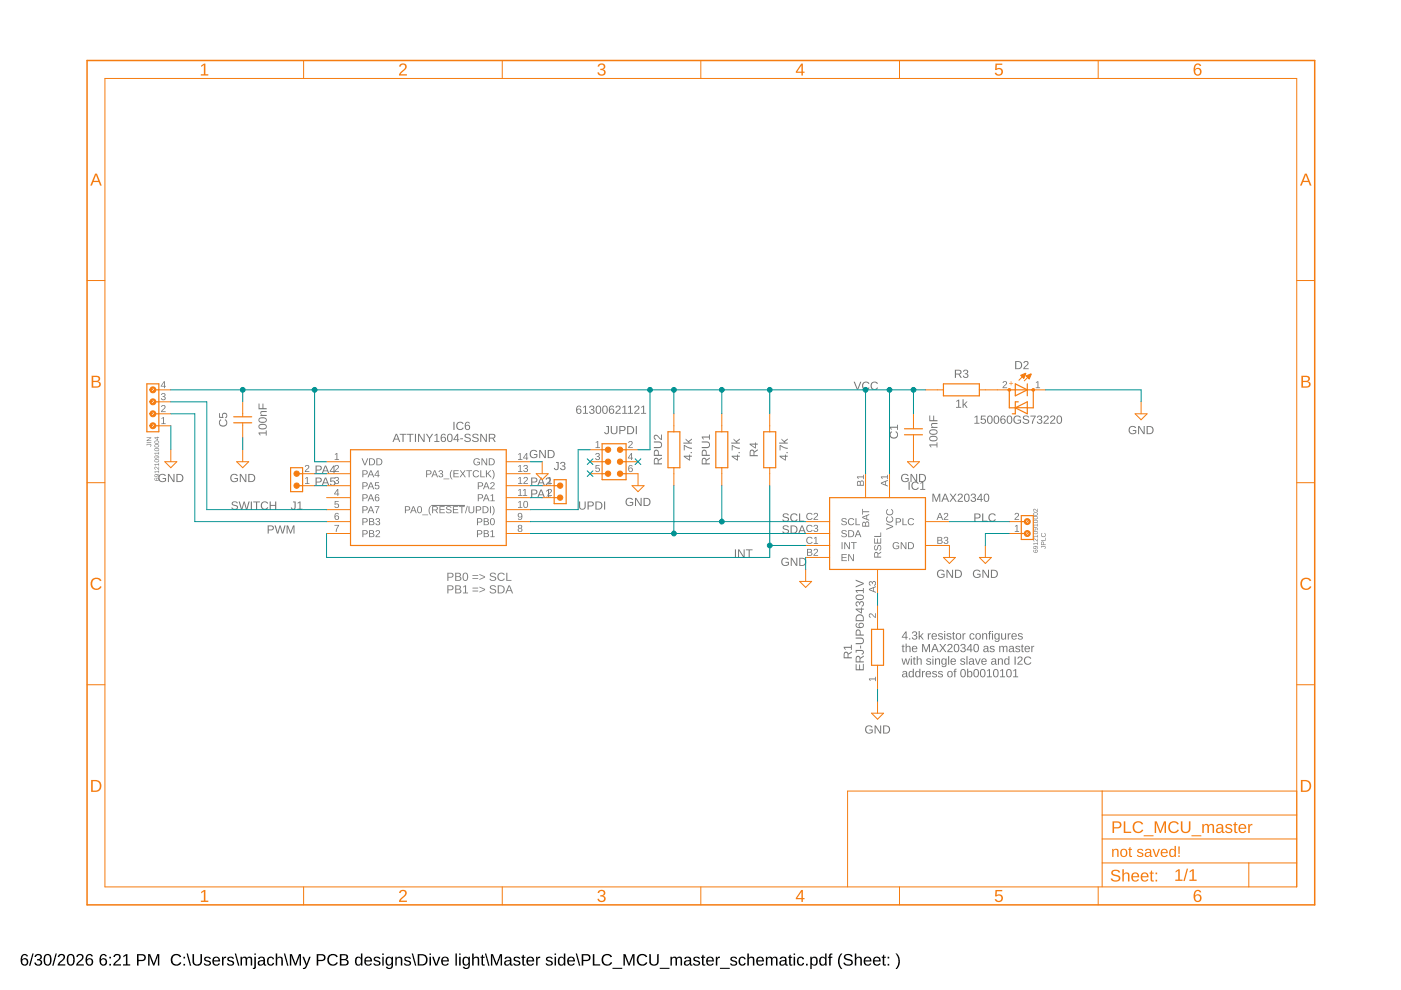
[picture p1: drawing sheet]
<svg xmlns="http://www.w3.org/2000/svg" width="297mm" height="210mm" viewBox="0 0 297 210" stroke-linecap="round" stroke-linejoin="round" font-family="sans-serif">
<path d="M4.8 202.4a.76 .76 0 0 1 1.1 .4h-.3a.51 .51 0 0 0-.6-.2 .51 .51 0 0 0-.3 .6v.3a.79 .79 0 0 1 1.1 0 .79 .79 0 0 1-.1 1.1 .79 .79 0 0 1-1.1-.1 1.85 1.85 0 0 1 .2-2.1zM4.6 203.9a.55 .55 0 0 0 1.1 0 .55 .55 0 0 0-1.1 0zM6.9 202.2h.2l-.7 2.6h-.2zM7.6 202.4a.71 .71 0 0 1 1 0 .71 .71 0 0 1 0 1l-.2 .1a.69 .69 0 0 1 .5 .9 .69 .69 0 0 1-1 .3l-.6-.4v-.2h.3a.49 .49 0 0 0 .7 .4 .49 .49 0 0 0 .2-.8l-.6-.1v-.2a.47 .47 0 0 0 .6-.3 .47 .47 0 0 0-.3-.6 .47 .47 0 0 0-.6 .4h-.3zM9.6 202.4a.91 .91 0 0 1 1.1 .1 .91 .91 0 0 1 .2 1 .89 .89 0 0 1-.3 1.1 .89 .89 0 0 1-1.1-.2l-.2-.5v-.8zM9.8 202.6a1.65 1.65 0 0 0 .1 1.9h.2a1.12 1.12 0 0 0 .5-1.6l-.3-.4zM11.8 202.2h.3l-.7 2.6h-.3zM12.5 202.4a.79 .79 0 0 1 1.2 .2 .79 .79 0 0 1-.4 1.1l-.7 .8h1.2v.2h-1.6l.1-.4 .6-.6a.72 .72 0 0 0 .3-1.2l-.5 .1-.1 .3h-.4zM14.5 202.4a.91 .91 0 0 1 1.1 .1 .91 .91 0 0 1 .2 1 .89 .89 0 0 1-.3 1.1 .89 .89 0 0 1-1.1-.2l-.2-.5v-.8zM14.7 202.6a1.65 1.65 0 0 0 .1 1.9h.2a1.12 1.12 0 0 0 .5-1.6l-.3-.4zM16.4 202.4a.79 .79 0 0 1 1.3 .2 .79 .79 0 0 1-.5 1.1l-.7 .8h1.3v.2h-1.6l.1-.4 .5-.6a.72 .72 0 0 0 .4-1.2l-.6 .1-.1 .3h-.3zM18.5 202.4a.76 .76 0 0 1 1.2 .4h-.3a.51 .51 0 0 0-.6-.2 .51 .51 0 0 0-.3 .6l-.1 .3a.79 .79 0 0 1 1.2 0 .79 .79 0 0 1-.1 1.1 .79 .79 0 0 1-1.2-.1 1.85 1.85 0 0 1 .2-2.1zM18.4 203.9a.52 .52 0 0 0 1 0 .52 .52 0 0 0-1 0zM21.5 202.4a.76 .76 0 0 1 1.1 .4h-.3a.51 .51 0 0 0-.6-.2 .51 .51 0 0 0-.3 .6v.3a.79 .79 0 0 1 1.1 0 .79 .79 0 0 1-.1 1.1 .79 .79 0 0 1-1.1-.1 1.85 1.85 0 0 1 .2-2.1zM21.4 203.9a.52 .52 0 0 0 1 0 .52 .52 0 0 0-1 0zM23.2 202.9h.3v.3h-.3zM23.2 204.4h.3v.3h-.3zM24.3 202.4a.79 .79 0 0 1 1.2 .2 .79 .79 0 0 1-.4 1.1l-.7 .8h1.2v.2h-1.6l.1-.4 .5-.6a.72 .72 0 0 0 .4-1.2l-.5 .1-.1 .3h-.4zM26.2 202.7l.5-.4h.3v2.2h.6v.2h-1.5v-.2h.6v-1.9l-.5 .4zM29 202.3a2.12 2.12 0 0 1 1.7 .2 .76 .76 0 0 1 .2 .8 .76 .76 0 0 1-.8 .5h-.7v.9h-.4zM29.4 202.6v.9h1a.49 .49 0 0 0-.1-.9zM31.4 202.3h.4l.8 2.1 .7-2.1h.5v2.4h-.3v-2.1l-.8 2.1h-.2l-.8-2.1v2.1h-.3zM36.5 202.6a1.21 1.21 0 0 1 1.9 .3l-.3 .1a.9 .9 0 0 0-1.3-.3 .9 .9 0 0 0-.2 1.3 .84 .84 0 0 0 .8 .5 .84 .84 0 0 0 .8-.5l.2 .1a1.25 1.25 0 0 1-1.8 .4 1.25 1.25 0 0 1-.1-1.9zM38.9 202.9h.3v.3h-.3zM38.9 204.4h.3v.3h-.3zM39.6 202.2h.2l.7 2.6h-.2zM40.8 202.3h.3v1.5a.68 .68 0 0 0 .7 .7 .68 .68 0 0 0 .7-.7v-1.5h.3v1.5a1.01 1.01 0 0 1-1 1 1.01 1.01 0 0 1-1-1zM43.4 203a.85 .85 0 0 1 1.3 .3h-.3a.39 .39 0 0 0-.5-.3 .39 .39 0 0 0-.2 .5l.2 .1a.67 .67 0 0 1 .6 .2 .67 .67 0 0 1 .1 .7 .91 .91 0 0 1-1.4-.2l.3-.1a.45 .45 0 0 0 .5 .4 .45 .45 0 0 0 .4-.5l-.1-.1a.82 .82 0 0 1-1-.8zM45.2 203.1a.85 .85 0 0 1 1.1-.2 .85 .85 0 0 1 .4 1h-1.4a.54 .54 0 0 0 .4 .6 .54 .54 0 0 0 .6-.3l.3 .1a.92 .92 0 0 1-1.3 .3 .92 .92 0 0 1-.2-1.3zM45.5 203.2l-.2 .4h1l-.3-.5zM47.1 202.9h.3v.3l.1-.3 .4-.1v.3h-.3l-.2 .3v1.3h-.3zM48.4 203a.85 .85 0 0 1 1.2 .3h-.3a.39 .39 0 0 0-.4-.3 .39 .39 0 0 0-.3 .5l.2 .1a.67 .67 0 0 1 .7 .2 .67 .67 0 0 1 .1 .7 .91 .91 0 0 1-1.5-.2l.3-.1a.45 .45 0 0 0 .5 .4 .45 .45 0 0 0 .4-.5l-.1-.1a.82 .82 0 0 1-1-.8zM49.8 202.2h.2l.8 2.6h-.3zM51 202.9h.3v.3a.58 .58 0 0 1 .5-.4 .58 .58 0 0 1 .6 .4 .58 .58 0 0 1 .7-.4 .58 .58 0 0 1 .4 .7v1.2h-.3l-.1-1.4a.41 .41 0 0 0-.5-.2 .41 .41 0 0 0-.2 .5v1.1h-.3v-1.4a.41 .41 0 0 0-.6-.2 .41 .41 0 0 0-.2 .5v1.1h-.3zM53.9 202.2h.3v.3h-.3zM53.9 202.9h.3v2.1a.45 .45 0 0 1-.6 .4v-.2l.3-.1zM54.9 202.9a.74 .74 0 0 1 .8-.1 .74 .74 0 0 1 .5 .7v.9l.2 .1v.2h-.3l-.2-.3a.63 .63 0 0 1-.8 .4 .63 .63 0 0 1-.5-.8 .63 .63 0 0 1 .8-.4h.5a.42 .42 0 0 0-.3-.5 .42 .42 0 0 0-.6 .3l-.3-.1zM55.1 203.9a.41 .41 0 0 0 .1 .7 .41 .41 0 0 0 .6-.4l.1-.4zM56.8 203.1a.76 .76 0 0 1 1.3 .3h-.3a.48 .48 0 0 0-.7-.3 .48 .48 0 0 0-.2 .7 .48 .48 0 0 0 .3 .7 .48 .48 0 0 0 .6-.4l.3 .1a.79 .79 0 0 1-.9 .5 .79 .79 0 0 1-.6-.9zM58.5 202.2h.3v1a.63 .63 0 0 1 .7-.4 .63 .63 0 0 1 .5 .7v1.2h-.4v-1.2a.45 .45 0 0 0-.4-.5 .45 .45 0 0 0-.4 .6v1.1h-.3zM60.2 202.2h.3l.7 2.6h-.3zM61.5 202.3h.4l.7 2.1 .8-2.1h.4v2.4h-.3v-2.1l-.7 2.1h-.3l-.8-2.1v2.1h-.2zM64.1 202.9h.3l.6 1.5 .5-1.5h.4l-.7 1.8a.79 .79 0 0 1-1 .7v-.2h.3l.4-.5zM67.1 202.3a2.12 2.12 0 0 1 1.7 .2 .76 .76 0 0 1 .2 .8 .76 .76 0 0 1-.8 .5h-.7v.9h-.4zM67.5 202.6v.9h1a.49 .49 0 0 0-.1-.9zM69.7 202.6a1.21 1.21 0 0 1 1.9 .3l-.3 .1a.9 .9 0 0 0-1.3-.3 .9 .9 0 0 0-.2 1.3 .84 .84 0 0 0 .8 .5 .84 .84 0 0 0 .8-.5l.2 .1a1.25 1.25 0 0 1-1.8 .4 1.25 1.25 0 0 1-.1-1.9zM72.1 202.3a1.58 1.58 0 0 1 1.6 .3l.1 .5-.5 .3a.66 .66 0 0 1 .6 .8 .66 .66 0 0 1-.9 .5h-.9zM72.4 202.6v.7h.5a.42 .42 0 0 0 .5-.1 .42 .42 0 0 0 0-.4l-.2-.2zM72.4 203.6v.9l1.1-.2a.43 .43 0 0 0-.2-.7zM75.4 203.1l.5-.3 .6 .3v-.9h.3v2.5h-.3v-.3a.71 .71 0 0 1-.9 .3 .71 .71 0 0 1-.3-.9zM75.7 203.2a.91 .91 0 0 0 .3 1.3 .79 .79 0 0 0 .5-.7 .79 .79 0 0 0-.5-.7zM77.4 203.1a.85 .85 0 0 1 1.1-.2 .85 .85 0 0 1 .4 1h-1.4a.54 .54 0 0 0 .4 .6 .54 .54 0 0 0 .7-.3l.2 .1a.92 .92 0 0 1-1.3 .3 .92 .92 0 0 1-.2-1.3zM77.7 203.2l-.1 .4h1l-.3-.5zM79.4 203a.85 .85 0 0 1 1.2 .3h-.2a.39 .39 0 0 0-.5-.3 .39 .39 0 0 0-.3 .5l.2 .1a.67 .67 0 0 1 .7 .2 .67 .67 0 0 1 .1 .7 .91 .91 0 0 1-1.5-.2l.3-.1a.45 .45 0 0 0 .5 .4 .45 .45 0 0 0 .4-.5l-.1-.1a.82 .82 0 0 1-1-.8zM81 202.2h.4v.3h-.4zM81 202.9h.4v1.8h-.4zM81.9 203.1a.66 .66 0 0 1 1.1 .1v-.3h.3v1.8a.79 .79 0 0 1-.6 .7 .79 .79 0 0 1-.9-.4h.3l.4 .2a.59 .59 0 0 0 .5-.8 .7 .7 0 0 1-.9 .3 .7 .7 0 0 1-.4-.9zM82.2 203.2a.87 .87 0 0 0 .3 1.3 .78 .78 0 0 0 .5-.7 .78 .78 0 0 0-.5-.7zM83.8 202.9h.3v.3a.63 .63 0 0 1 .7-.4 .63 .63 0 0 1 .5 .7v1.2h-.3v-1.2a.45 .45 0 0 0-.5-.5 .45 .45 0 0 0-.4 .6v1.1h-.3zM85.9 203a.85 .85 0 0 1 1.2 .3h-.2a.39 .39 0 0 0-.5-.3 .39 .39 0 0 0-.3 .5l.2 .1a.67 .67 0 0 1 .7 .2 .67 .67 0 0 1 .1 .7 .91 .91 0 0 1-1.5-.2l.3-.1a.45 .45 0 0 0 .5 .4 .45 .45 0 0 0 .4-.5l-.1-.1a.82 .82 0 0 1-1-.8zM87.3 202.2h.3l.7 2.6h-.3zM88.6 202.3h.8a1.22 1.22 0 0 1 1.3 1.2 1.22 1.22 0 0 1-1.2 1.2h-.9zM88.9 202.6v1.9h.5a1 1 0 0 0 .9-1.3 1 1 0 0 0-1.4-.6zM91.1 202.2h.3v.3h-.3zM91.1 202.9h.3v1.8h-.3zM91.6 202.9h.4l.5 1.6 .5-1.6h.4l-.7 1.8h-.4zM93.7 203.1a.85 .85 0 0 1 1.1-.2 .85 .85 0 0 1 .4 1h-1.3a.54 .54 0 0 0 .3 .6 .54 .54 0 0 0 .7-.3l.2 .1a.92 .92 0 0 1-1.3 .3 .92 .92 0 0 1-.2-1.3zM94 203.2l-.1 .4h1l-.3-.5zM96.6 202.2h.3v2.5h-.3zM97.3 202.2h.4v.3h-.4zM97.3 202.9h.4v1.8h-.4zM98.2 203.1a.66 .66 0 0 1 1.1 .1v-.3h.3v1.8a.79 .79 0 0 1-.6 .7 .79 .79 0 0 1-.9-.4h.3l.5 .2a.59 .59 0 0 0 .4-.8 .7 .7 0 0 1-.9 .3 .7 .7 0 0 1-.4-.9zM98.5 203.2a.87 .87 0 0 0 .3 1.3 .78 .78 0 0 0 .5-.7 .78 .78 0 0 0-.5-.7zM100.1 202.2h.3v1a.63 .63 0 0 1 .7-.4 .63 .63 0 0 1 .5 .7v1.2h-.3v-1.2a.45 .45 0 0 0-.5-.5 .45 .45 0 0 0-.4 .6v1.1h-.3zM102.2 202.4h.2v.5h.4v.2h-.4v1.2l.1 .2h.3v.2h-.5l-.2-.1v-1.5h-.2v-.2h.2zM102.8 202.2h.3l.7 2.6h-.3zM104.1 202.3h.4l.8 2.1 .7-2.1h.4v2.4h-.3l.1-2.1-.8 2.1h-.2l-.8-2.1v2.1h-.3zM107.2 202.9a.74 .74 0 0 1 .8-.1 .74 .74 0 0 1 .4 .7v.9l.3 .1v.2h-.4l-.2-.3a.63 .63 0 0 1-.8 .4 .63 .63 0 0 1-.4-.8 .63 .63 0 0 1 .8-.4h.4a.42 .42 0 0 0-.3-.5 .42 .42 0 0 0-.5 .3l-.3-.1zM107.3 203.9a.41 .41 0 0 0 .1 .7 .41 .41 0 0 0 .6-.4l.1-.4zM109.1 203a.85 .85 0 0 1 1.2 .3h-.3a.39 .39 0 0 0-.4-.3 .39 .39 0 0 0-.3 .5l.2 .1a.67 .67 0 0 1 .7 .2 .67 .67 0 0 1 .1 .7 .91 .91 0 0 1-1.5-.2l.3-.1a.45 .45 0 0 0 .5 .4 .45 .45 0 0 0 .4-.5l-.1-.1a.82 .82 0 0 1-1-.8zM110.8 202.4h.2v.5h.4v.2h-.4v1.2l.2 .2h.2v.2h-.5l-.1-.1-.1-1.5h-.2v-.2h.3zM111.8 203.1a.85 .85 0 0 1 1-.2 .85 .85 0 0 1 .5 1h-1.4a.54 .54 0 0 0 .4 .6 .54 .54 0 0 0 .6-.3l.3 .1a.92 .92 0 0 1-1.3 .3 .92 .92 0 0 1-.2-1.3zM112.1 203.2l-.2 .4h1l-.3-.5zM113.7 202.9h.2l.1 .3 .1-.3 .4-.1v.3h-.3l-.2 .3v1.3h-.3zM115.9 203a.85 .85 0 0 1 1.3 .3h-.3a.39 .39 0 0 0-.5-.3 .39 .39 0 0 0-.3 .5l.2 .1a.67 .67 0 0 1 .7 .2 .67 .67 0 0 1 .1 .7 .91 .91 0 0 1-1.4-.2l.2-.1a.45 .45 0 0 0 .6 .4 .45 .45 0 0 0 .3-.5l-.1-.1a.82 .82 0 0 1-.9-.8zM117.6 202.2h.3v.3h-.3zM117.6 202.9h.3v1.8h-.3zM118.4 203.1l.6-.3 .5 .3v-.9h.4v2.5h-.3v-.3a.71 .71 0 0 1-1 .3 .71 .71 0 0 1-.3-.9zM118.7 203.2a.91 .91 0 0 0 .3 1.3 .79 .79 0 0 0 .5-.7 .79 .79 0 0 0-.5-.7zM120.5 203.1a.85 .85 0 0 1 1-.2 .85 .85 0 0 1 .4 1h-1.3a.54 .54 0 0 0 .3 .6 .54 .54 0 0 0 .7-.3l.3 .1a.92 .92 0 0 1-1.4 .3 .92 .92 0 0 1-.2-1.3zM120.7 203.2l-.1 .4h1l-.3-.5zM122.1 202.2h.2l.7 2.6h-.2zM123.3 202.3a2.12 2.12 0 0 1 1.7 .2 .76 .76 0 0 1 .1 .8 .76 .76 0 0 1-.7 .5h-.7v.9h-.4zM123.7 202.6v.9h.9a.49 .49 0 0 0 0-.9zM125.7 202.3h.3v2.2h1.2v.2h-1.5zM127.9 202.6a1.21 1.21 0 0 1 1.9 .3l-.4 .1a.9 .9 0 0 0-1.2-.3 .9 .9 0 0 0-.2 1.3 .84 .84 0 0 0 .8 .5 .84 .84 0 0 0 .7-.5l.3 .1a1.25 1.25 0 0 1-1.9 .4 1.25 1.25 0 0 1 0-1.9zM129.9 205.2h2v.2h-2zM132.2 202.3h.4l.8 2.1 .7-2.1h.4v2.4h-.3l.1-2.1-.8 2.1h-.3l-.7-2.1v2.1h-.3zM135.3 202.6a1.21 1.21 0 0 1 1.9 .3l-.3 .1a.9 .9 0 0 0-1.3-.3 .9 .9 0 0 0-.2 1.3 .84 .84 0 0 0 .8 .5 .84 .84 0 0 0 .8-.5l.2 .1a1.25 1.25 0 0 1-1.8 .4 1.25 1.25 0 0 1-.1-1.9zM137.7 202.3h.3v1.5a.68 .68 0 0 0 .7 .7 .68 .68 0 0 0 .6-.7v-1.5h.4v1.5a1.01 1.01 0 0 1-1 1 1.01 1.01 0 0 1-1-1zM139.9 205.2h2v.2h-2zM142.1 202.9h.3v.3a.58 .58 0 0 1 .6-.4 .58 .58 0 0 1 .5 .4 .58 .58 0 0 1 .7-.4 .58 .58 0 0 1 .4 .7v1.2h-.3v-1.4a.41 .41 0 0 0-.6-.2 .41 .41 0 0 0-.2 .5v1.1h-.3v-1.4a.41 .41 0 0 0-.5-.2 .41 .41 0 0 0-.2 .5v1.1h-.4zM145.3 202.9a.74 .74 0 0 1 .8-.1 .74 .74 0 0 1 .4 .7v.9l.3 .1v.2h-.4l-.2-.3a.63 .63 0 0 1-.8 .4 .63 .63 0 0 1-.4-.8 .63 .63 0 0 1 .8-.4h.4a.42 .42 0 0 0-.3-.5 .42 .42 0 0 0-.5 .3l-.3-.1zM145.4 203.9a.41 .41 0 0 0 .2 .7 .41 .41 0 0 0 .5-.4l.1-.4zM147.2 203a.85 .85 0 0 1 1.2 .3h-.3a.39 .39 0 0 0-.4-.3 .39 .39 0 0 0-.3 .5l.2 .1a.67 .67 0 0 1 .7 .2 .67 .67 0 0 1 .1 .7 .91 .91 0 0 1-1.5-.2l.3-.1a.45 .45 0 0 0 .5 .4 .45 .45 0 0 0 .4-.5l-.1-.1a.82 .82 0 0 1-1-.8zM149 202.4h.2v.5h.3v.2h-.3v1.2l.1 .2h.2v.2h-.5l-.1-.1-.1-1.5h-.2v-.2h.3zM149.9 203.1a.85 .85 0 0 1 1.1-.2 .85 .85 0 0 1 .4 1h-1.4a.54 .54 0 0 0 .4 .6 .54 .54 0 0 0 .6-.3l.3 .1a.92 .92 0 0 1-1.3 .3 .92 .92 0 0 1-.2-1.3zM150.2 203.2l-.2 .4h1l-.3-.5zM151.8 202.9h.3v.3l.1-.3 .4-.1v.3h-.3l-.2 .3v1.3h-.3zM152.6 205.2h2.1v.2h-2.1zM155 203a.85 .85 0 0 1 1.3 .3h-.3a.39 .39 0 0 0-.5-.3 .39 .39 0 0 0-.3 .5l.2 .1a.67 .67 0 0 1 .7 .2 .67 .67 0 0 1 .1 .7 .91 .91 0 0 1-1.4-.2l.2-.1a.45 .45 0 0 0 .6 .4 .45 .45 0 0 0 .3-.5l-.1-.1a.82 .82 0 0 1-.9-.8zM156.8 203.1a.76 .76 0 0 1 1.3 .3h-.3a.48 .48 0 0 0-.7-.3 .48 .48 0 0 0-.2 .7 .48 .48 0 0 0 .2 .7 .48 .48 0 0 0 .7-.4l.3 .1a.79 .79 0 0 1-.9 .5 .79 .79 0 0 1-.6-.9zM158.4 202.2h.4l-.1 1a.63 .63 0 0 1 .8-.4 .63 .63 0 0 1 .4 .7v1.2h-.3v-1.2a.45 .45 0 0 0-.5-.5 .45 .45 0 0 0-.3 .6v1.1h-.4zM160.5 203.1a.85 .85 0 0 1 1.1-.2 .85 .85 0 0 1 .4 1h-1.4a.54 .54 0 0 0 .4 .6 .54 .54 0 0 0 .7-.3l.2 .1a.92 .92 0 0 1-1.3 .3 .92 .92 0 0 1-.2-1.3zM160.8 203.2l-.2 .4h1.1l-.3-.5zM162.4 202.9h.3v.3a.58 .58 0 0 1 .5-.4 .58 .58 0 0 1 .5 .4 .58 .58 0 0 1 .7-.4 .58 .58 0 0 1 .4 .7v1.2h-.3v-1.4a.41 .41 0 0 0-.5-.2 .41 .41 0 0 0-.2 .5v1.1h-.3l-.1-1.4a.41 .41 0 0 0-.5-.2 .41 .41 0 0 0-.2 .5v1.1h-.3zM165.5 202.9a.74 .74 0 0 1 .8-.1 .74 .74 0 0 1 .5 .7v.9l.2 .1v.2h-.3l-.2-.3a.63 .63 0 0 1-.8 .4 .63 .63 0 0 1-.5-.8 .63 .63 0 0 1 .8-.4h.5a.42 .42 0 0 0-.3-.5 .42 .42 0 0 0-.6 .3l-.3-.1zM165.7 203.9a.41 .41 0 0 0 .1 .7 .41 .41 0 0 0 .6-.4l.1-.4zM167.4 202.4h.2v.5h.4v.2h-.4v1.2l.1 .2h.3v.2h-.5l-.1-.1-.1-1.5h-.2v-.2h.2zM168.3 202.2h.3v.3h-.3zM168.3 202.9h.3v1.8h-.3zM169.2 203.1a.76 .76 0 0 1 1.3 .3h-.3a.48 .48 0 0 0-.7-.3 .48 .48 0 0 0-.2 .7 .48 .48 0 0 0 .2 .7 .48 .48 0 0 0 .7-.4l.3 .1a.79 .79 0 0 1-1 .5 .79 .79 0 0 1-.5-.9zM170.9 204.3h.3v.4h-.3zM171.8 202.9h.3v.3a.71 .71 0 0 1 .9-.3 .71 .71 0 0 1 .4 .9 .76 .76 0 0 1-1 .9l-.3-.3v1.1h-.3zM172.3 203.1a.84 .84 0 0 0 .3 1.4 .83 .83 0 0 0 0-1.4zM173.8 203.1l.6-.3 .5 .3v-.9h.4v2.5h-.3v-.3a.71 .71 0 0 1-1 .3 .71 .71 0 0 1-.3-.9zM174.1 203.2a.9 .9 0 0 0 .3 1.3 .79 .79 0 0 0 .5-.7 .79 .79 0 0 0-.5-.7zM175.9 202.3l.6-.1v.2l-.4 .2v.3h.4v.2h-.4v1.6h-.3v-1.6h-.3v-.2h.3zM178.3 202.2h.3a2.48 2.48 0 0 0 0 3.3 1.06 1.06 0 0 1-.9-1.1 2.47 2.47 0 0 1 .6-2.2zM179 202.6a1.11 1.11 0 0 1 1.8 .2l-.4 .1a.63 .63 0 0 0-.6-.4 .63 .63 0 0 0-.6 .5l.7 .3a.75 .75 0 0 1 .9 .8 .75 .75 0 0 1-1 .7 .89 .89 0 0 1-1-.7h.3a.73 .73 0 0 0 .7 .4 .73 .73 0 0 0 .7-.5l-.7-.4a.72 .72 0 0 1-.8-1zM181.2 202.2h.3v1a.63 .63 0 0 1 .8-.4 .63 .63 0 0 1 .4 .7v1.2h-.3v-1.2a.45 .45 0 0 0-.5-.5 .45 .45 0 0 0-.4 .6v1.1h-.3zM183.3 203.1a.85 .85 0 0 1 1-.2 .85 .85 0 0 1 .5 1h-1.4a.54 .54 0 0 0 .4 .6 .54 .54 0 0 0 .6-.3l.3 .1a.92 .92 0 0 1-1.3 .3 .92 .92 0 0 1-.2-1.3zM183.6 203.2l-.2 .4h1l-.3-.5zM185.3 203.1a.85 .85 0 0 1 1-.2 .85 .85 0 0 1 .4 1h-1.3a.54 .54 0 0 0 .3 .6 .54 .54 0 0 0 .7-.3l.3 .1a.92 .92 0 0 1-1.3 .3 .92 .92 0 0 1-.2-1.3zM185.5 203.2l-.1 .4h1l-.3-.5zM187.3 202.4h.2v.5h.3v.2h-.3v1.2l.1 .2h.2v.2h-.5l-.1-.1v-1.5h-.3v-.2h.3zM188.2 202.9h.3v.3h-.3zM188.2 204.4h.3v.3h-.3zM189.9 202.2a1.06 1.06 0 0 1 .8 1 2.47 2.47 0 0 1-.5 2.3h-.3a2.48 2.48 0 0 0 0-3.3z" fill="#000"/>
<g fill="#757575">
<path d="M215.2 111.5l.5-.2v1.3h.4v.2h-.9v-.2h.3v-1.1l-.3 .2z"/>
<path d="M215.3 108.8a.5 .5 0 0 1 .7 .3 .5 .5 0 0 1-.4 .6l-.3 .4h.8v.1h-1l.5-.7a.3 .3 0 0 0 .2-.5 .3 .3 0 0 0-.5 .1h-.2z"/>
<path d="M71 96.3l.5-.2v1.3h.4v.1h-.9v-.1h.3v-1.2l-.3 .3z"/>
<path d="M71.1 98.7a.5 .5 0 0 1 .7 .2 .5 .5 0 0 1-.4 .7l-.3 .3h.8v.2h-1l.5-.7a.32 .32 0 0 0 .2-.6 .3 .3 0 0 0-.5 .2h-.2z"/>
<path d="M71.1 101.2a.43 .43 0 0 1 .6 0 .43 .43 0 0 1-.2 .7 .39 .39 0 0 1 .4 .4 .39 .39 0 0 1-.5 .3l-.5-.2v-.2h.2a.3 .3 0 0 0 .4 .3 .3 .3 0 0 0 .1-.5l-.4-.1v-.1a.29 .29 0 0 0 .4-.2 .29 .29 0 0 0-.2-.3 .29 .29 0 0 0-.3 .2h-.2z"/>
<path d="M71 106.2h.8v.2h-.7v.4a.5 .5 0 0 1 .7 .3 .5 .5 0 0 1-.3 .7 .5 .5 0 0 1-.6-.4l.5 .2a.34 .34 0 0 0 .3-.5 .34 .34 0 0 0-.6-.1h-.2z"/>
<path d="M70.9 111.3h1l-.5 1.5h-.2v-.4l.5-.9h-.8z"/>
<path d="M197.7 104.7h.3l.5 1.4 .6-1.4h.3v1.7h-.2v-1.5l-.6 1.5h-.2l-.5-1.5v1.5h-.2zM200.3 104.7h.2l.7 1.7h-.2l-.2-.5h-.8l-.2 .5h-.2zM200.4 104.9l-.3 .8h.6zM201.3 104.7h.3l.5 .7 .4-.7h.3l-.6 .8 .6 .9h-.2l-.5-.8-.6 .8h-.2l.6-.9zM203.2 104.8a.55 .55 0 0 1 .9 .1 .55 .55 0 0 1-.3 .8l-.5 .5h.9v.2h-1.2l.1-.3 .5-.5a.37 .37 0 0 0 .3-.5 .37 .37 0 0 0-.6-.1l-.3 .1zM204.6 104.8a.64 .64 0 0 1 .8 0 .64 .64 0 0 1 .2 .7 .64 .64 0 0 1-.6 .9 .64 .64 0 0 1-.6-.9zM204.8 104.9a.97 .97 0 0 0 .2 1.3 .86 .86 0 0 0 0-1.4zM206 104.8a.5 .5 0 0 1 .8-.1 .5 .5 0 0 1-.3 .8 .51 .51 0 0 1 .3 .8 .51 .51 0 0 1-.8 0l-.2-.3 .2-.1a.35 .35 0 0 0 .5 .3 .35 .35 0 0 0 .1-.5l-.4-.1v-.2a.33 .33 0 0 0 .5-.1 .33 .33 0 0 0-.3-.5 .33 .33 0 0 0-.4 .3h-.2zM207.9 104.7h.2v1.1h.3v.2h-.3v.4h-.2v-.4h-.8zM207.9 104.9l-.6 .9h.6zM208.8 104.8a.64 .64 0 0 1 .8 0 .64 .64 0 0 1 .1 .7 .64 .64 0 0 1-.6 .9 .64 .64 0 0 1-.5-.9zM209 104.9a.97 .97 0 0 0 .1 1.3 .86 .86 0 0 0 .1-1.4z"/>
<path d="M219.1 116.7l.2-.1-.1 .3 .3 .2a.33 .33 0 0 1 .1-.6 .33 .33 0 0 1 .5 .2 .33 .33 0 0 1-.3 .5h-.4a.33 .33 0 0 1-.3-.5zM219.5 116.9a.21 .21 0 0 0 .4 0 .21 .21 0 0 0-.4 0zM219.2 115.8a.46 .46 0 0 1 .6-.1 .46 .46 0 0 1 .2 .6h-.2l.1-.3-.3-.1a.32 .32 0 0 1 0 .4 .32 .32 0 0 1-.5 0 .32 .32 0 0 1 .1-.5zM219.2 116.1a.22 .22 0 0 0 .4 0 .22 .22 0 0 0-.4 0zM219.1 115.2h.8l.1-.2v.6l-.1-.3h-.7l.1 .2h-.1zM219.1 114.3a.69 .69 0 0 1 .8 .4l.1-.5v.6l-.6-.5a.19 .19 0 0 0-.2 .1 .19 .19 0 0 0 .1 .3v.1l-.2-.2zM219.1 113.6h.8l.1-.2v.6l-.1-.3h-.7l.1 .3h-.1zM219.2 112.7l.6-.1 .2 .2a.47 .47 0 0 1-.4 .5 .47 .47 0 0 1-.5-.5zM219.2 112.8a.38 .38 0 0 0 .4 .3 .38 .38 0 0 0 .3-.3l-.3-.1zM219.2 111.9a.46 .46 0 0 1 .6-.1 .46 .46 0 0 1 .2 .6l-.2-.1 .1-.2-.3-.2a.32 .32 0 0 1 0 .5 .32 .32 0 0 1-.5 0 .32 .32 0 0 1 .1-.5zM219.2 112.2a.22 .22 0 0 0 .4 0 .22 .22 0 0 0-.4 0zM219.1 111.3h.8l.1-.3v.6l-.1-.2h-.7l.1 .2h-.1zM219.2 110.3l.6-.1 .2 .2a.47 .47 0 0 1-.4 .5 .47 .47 0 0 1-.5-.5zM219.2 110.5a.38 .38 0 0 0 .4 .3 .38 .38 0 0 0 .3-.3l-.3-.2zM219.2 109.5h.6l.2 .1a.47 .47 0 0 1-.4 .5 .47 .47 0 0 1-.5-.5zM219.2 109.7a.38 .38 0 0 0 .4 .3 .38 .38 0 0 0 .3-.3l-.3-.1zM219.2 108.7h.6l.2 .1a.47 .47 0 0 1-.4 .5 .47 .47 0 0 1-.5-.5zM219.2 108.9a.38 .38 0 0 0 .4 .3 .38 .38 0 0 0 .3-.3l-.3-.1zM219.1 108a.69 .69 0 0 1 .8 .4l.1-.5v.6l-.6-.5a.19 .19 0 0 0-.2 .1 .19 .19 0 0 0 .1 .3v.1l-.2-.2z"/>
<path d="M155.1 96.6h1.2v-.2h.2v.2h.4v.2h-.4v.8h-.2l-1.2-.7zM155.4 96.8l.9 .6v-.6zM156.6 95.8h.3v.3h-.3zM155.1 94.4l1.1 .4 .7 .1v.3l-.7-.2-.9-.4v.9h-.2zM155.5 93l.6 .5 .8-.5v.2l-.6 .5 .1 .1h.5v.3h-1.9v-.3h1.2l-.7-.5z"/>
<path d="M198.9 121a.9 .9 0 0 1 1.3 .2h-.2a.68 .68 0 0 0-.9 0 .68 .68 0 0 0-.1 1 .68 .68 0 0 0 1 0l.1-.3h-.5v-.2h.7v.6a.94 .94 0 0 1-1.4 .1 .94 .94 0 0 1 0-1.4zM200.7 120.8h.2l1 1.5v-1.5h.2v1.7h-.3l-.9-1.4v1.4h-.2zM202.5 120.8h.5a.86 .86 0 0 1 1 .8 .86 .86 0 0 1-.9 .9h-.6zM202.7 121v1.3a.73 .73 0 0 0 1-.6 .73 .73 0 0 0-1-.7z"/>
<path d="M206.5 121a.9 .9 0 0 1 1.4 .2h-.3a.68 .68 0 0 0-.9 0 .68 .68 0 0 0-.1 1 .68 .68 0 0 0 1 0l.1-.3h-.5v-.2h.7v.6a.94 .94 0 0 1-1.3 .1 .94 .94 0 0 1-.1-1.4zM208.3 120.8h.3l.9 1.5v-1.5h.2v1.7h-.3l-.9-1.4v1.4h-.2zM210.1 120.8h.6a.86 .86 0 0 1 .9 .8 .86 .86 0 0 1-.9 .9h-.6zM210.3 121v1.3a.73 .73 0 0 0 1-.6 .73 .73 0 0 0-1-.7z"/>
<path d="M83.9 92h.3l.7 1.7h-.3l-.2-.5h-.8l-.1 .5h-.3zM84 92.2l-.3 .8h.7zM84.7 92h1.5v.2h-.6v1.5h-.3v-1.5h-.6zM86.3 92h1.4v.2h-.6v1.5h-.2v-1.5h-.6zM88 92h.2v1.7h-.2zM88.6 92h.3l.9 1.5v-1.5h.2v1.7h-.2l-1-1.5v1.5h-.2zM90.3 92h.2l.6 .8 .5-.8h.2l-.6 1v.7h-.2v-.7zM92.1 92.3l.6-.3v1.5h.5v.2h-1.1v-.2h.4v-1.3l-.4 .3zM93.7 92.1l.1-.1a.5 .5 0 0 1 .7 .3h-.2l-.1-.1a.47 .47 0 0 0-.5 .1 .47 .47 0 0 0-.1 .5 .55 .55 0 0 1 .9 .1 .55 .55 0 0 1-.3 .8 .55 .55 0 0 1-.7-.4l-.1-.7zM93.6 93.1a.37 .37 0 0 0 .7 0 .37 .37 0 0 0-.7 0zM95 92.1a.64 .64 0 0 1 .8 0 .64 .64 0 0 1 .2 .7 .64 .64 0 0 1-.6 .9 .64 .64 0 0 1-.6-.9zM95.2 92.2a.97 .97 0 0 0 .2 1.3 .86 .86 0 0 0 0-1.4zM96.9 92h.2v1.1h.3v.2h-.3v.4h-.2v-.4h-.8zM96.9 92.2l-.6 .9h.6zM97.6 92.9h.6v.2h-.6zM98.7 92.1a.8 .8 0 0 1 1.1 .3h-.2a.4 .4 0 0 0-.5-.3 .4 .4 0 0 0-.3 .5l.2 .1a.57 .57 0 0 1 .7 .2 .57 .57 0 0 1-.2 .8h-.4a.63 .63 0 0 1-.7-.4l.2-.1a.46 .46 0 0 0 .6 .4 .46 .46 0 0 0 .3-.5l-.4-.2a.49 .49 0 0 1-.5-.2 .49 .49 0 0 1 .1-.6zM100.3 92.1a.8 .8 0 0 1 1.2 .3h-.3a.4 .4 0 0 0-.4-.3 .4 .4 0 0 0-.3 .5l.2 .1a.57 .57 0 0 1 .7 .2 .57 .57 0 0 1-.2 .8h-.4a.63 .63 0 0 1-.7-.4l.2-.1a.46 .46 0 0 0 .5 .4 .46 .46 0 0 0 .4-.5l-.5-.2a.49 .49 0 0 1-.5-.2 .49 .49 0 0 1 .1-.6zM101.8 92h.3l.9 1.5v-1.5h.2v1.7h-.3l-.9-1.5v1.5h-.2zM103.6 92h.8a.5 .5 0 0 1 .6 .4 .5 .5 0 0 1-.4 .6l.5 .7h-.3l-.4-.7h-.5v.7h-.3zM103.9 92.2v.6h.5a.32 .32 0 0 0 .4-.3 .32 .32 0 0 0-.4-.3z"/>
<path d="M183.6 154a.9 .9 0 0 1 1.4 .2l-.2 .1a.68 .68 0 0 0-1-.1 .68 .68 0 0 0 0 1 .68 .68 0 0 0 .9 .1l.1-.4h-.5v-.2h.7v.6a.94 .94 0 0 1-1.3 .1 .94 .94 0 0 1-.1-1.4zM185.4 153.8h.3l.9 1.5v-1.5h.2v1.7h-.3l-.9-1.4v1.4h-.2zM187.2 153.8h.6a.86 .86 0 0 1 .9 .8 .86 .86 0 0 1-.8 .9h-.7zM187.5 154v1.3a.73 .73 0 0 0 1-.6 .73 .73 0 0 0-1-.7z"/>
<path d="M145 96.6h1.1v-.2h.2v.2h.4v.2h-.4v.8h-.2l-1.1-.7zM145.2 96.8l.9 .6v-.6zM146.4 95.8h.3v.3h-.3zM145 94.4l1.1 .4 .6 .1v.3l-.7-.2-.8-.4v.9h-.2zM145.4 93l.5 .5 .8-.5v.2l-.6 .5 .1 .1h.5v.3h-1.8v-.3h1.1l-.6-.5z"/>
<path d="M165.3 96.6h1.1v-.2h.2v.2h.4v.2h-.4v.8h-.1l-1.2-.7zM165.5 96.8l.9 .6v-.6zM166.7 95.8h.3v.3h-.3zM165.3 94.4l1.1 .4 .6 .1v.3l-.7-.2-.8-.4v.9h-.2zM165.7 93l.6 .5 .7-.5v.2l-.6 .5 .1 .1h.5v.3h-1.8v-.3h1.1l-.6-.5z"/>
<path d="M122.4 86.1l.2-.1a.5 .5 0 0 1 .6 .3l-.2 .1-.1-.2a.47 .47 0 0 0-.5 .2 .47 .47 0 0 0 0 .4 .55 .55 0 0 1 .8 .1 .55 .55 0 0 1-.2 .8 .55 .55 0 0 1-.8-.3v-.8zM122.3 87.2a.4 .4 0 0 0 .8 0 .4 .4 0 0 0-.8 0zM123.6 86.3l.6-.3v1.5h.5v.2h-1.1v-.2h.4v-1.3l-.4 .3zM125.1 86.1a.5 .5 0 0 1 .8 0 .5 .5 0 0 1-.2 .8 .51 .51 0 0 1 .2 .8 .51 .51 0 0 1-.8-.1l-.2-.3h.2a.35 .35 0 0 0 .5 .3 .35 .35 0 0 0 .1-.6h-.4v-.2a.33 .33 0 0 0 .5-.2 .33 .33 0 0 0-.3-.5 .33 .33 0 0 0-.4 .4l-.2-.1zM126.5 86.1a.64 .64 0 0 1 .8 0 .64 .64 0 0 1 .2 .8 .64 .64 0 0 1-.6 .9 .64 .64 0 0 1-.6-.9zM126.7 86.2a.97 .97 0 0 0 .2 1.4 .86 .86 0 0 0 0-1.4zM127.9 86.1a.64 .64 0 0 1 .8 0 .64 .64 0 0 1 .2 .8 .64 .64 0 0 1-.6 .9 .64 .64 0 0 1-.6-.9zM128.1 86.2a.97 .97 0 0 0 .2 1.4 .86 .86 0 0 0 0-1.4zM129.4 86.1l.1-.1a.5 .5 0 0 1 .7 .3l-.2 .1-.1-.2a.47 .47 0 0 0-.5 .2 .47 .47 0 0 0-.1 .4 .55 .55 0 0 1 .8 .1 .55 .55 0 0 1-.2 .8 .55 .55 0 0 1-.7-.3l-.1-.8zM129.3 87.2a.37 .37 0 0 0 .7 0 .37 .37 0 0 0-.7 0zM130.7 86.1a.55 .55 0 0 1 .8 .1 .55 .55 0 0 1-.3 .8l-.5 .5h.9v.2h-1.1v-.3l.5-.4a.37 .37 0 0 0 .3-.6 .37 .37 0 0 0-.6-.1l-.2 .1zM132 86.3l.6-.3v1.5h.4v.2h-1.1v-.2h.5v-1.3l-.4 .3zM133.2 86.3l.6-.3v1.5h.4v.2h-1.1v-.2h.5v-1.3l-.4 .3zM134.6 86.1a.55 .55 0 0 1 .9 .1 .55 .55 0 0 1-.3 .8l-.5 .5h.9v.2h-1.1v-.3l.5-.4a.37 .37 0 0 0 .3-.6 .37 .37 0 0 0-.6-.1l-.2 .1zM136 86.3l.6-.3v1.5h.4v.2h-1.1v-.2h.4v-1.3l-.3 .3z"/>
<path d="M132.8 105.8a.9 .9 0 0 1 1.4 .1l-.2 .1a.68 .68 0 0 0-1 0 .68 .68 0 0 0 0 .9 .68 .68 0 0 0 .9 .1l.1-.4h-.5v-.2h.8v.6a.94 .94 0 0 1-1.4 .1 .94 .94 0 0 1-.1-1.3zM134.6 105.6h.3l.9 1.4v-1.4h.2v1.7h-.2l-1-1.5v1.5h-.2zM136.4 105.6h.6a.86 .86 0 0 1 .9 .8 .86 .86 0 0 1-.8 .9h-.7zM136.7 105.8v1.3a.73 .73 0 0 0 1-.7 .73 .73 0 0 0-1-.6z"/>
<path d="M112.5 95.6a.9 .9 0 0 1 1.4 .2l-.2 .1a.68 .68 0 0 0-1-.1 .68 .68 0 0 0 0 1 .68 .68 0 0 0 .9 .1l.1-.4h-.5v-.2h.7v.6a.94 .94 0 0 1-1.3 .1 .94 .94 0 0 1-.1-1.4zM114.3 95.4h.3l.9 1.5v-1.5h.2v1.7h-.3l-.9-1.4v1.4h-.2zM116.1 95.4h.6a.86 .86 0 0 1 .9 .8 .86 .86 0 0 1-.8 .9h-.7zM116.4 95.6v1.3a.73 .73 0 0 0 1-.6 .73 .73 0 0 0-1-.7z"/>
<path d="M165.9 118.5a.9 .9 0 0 1 1.3 .1l-.2 .1a.68 .68 0 0 0-.9 0 .68 .68 0 0 0-.1 .9 .68 .68 0 0 0 .9 .1l.1-.4h-.5v-.2h.8v.6a.94 .94 0 0 1-1.4 .1 .94 .94 0 0 1 0-1.3zM167.7 118.3h.2l1 1.4-.1-1.4h.3v1.7h-.3l-.9-1.5v1.5h-.2zM169.5 118.3h.5a.86 .86 0 0 1 .9 .8 .86 .86 0 0 1-.8 .9h-.6zM169.7 118.4v1.4a.73 .73 0 0 0 1-.7 .73 .73 0 0 0-1-.7z"/>
<path d="M181.4 140.8h.2v1.1h.6v-1h.1v1h.6v-1.1h.2v1.3h-1.7zM181.5 139.2l.6-.1 .3 .4 .7-.5v.2l-.7 .5v.5h.7v.3h-1.7zM181.7 139.4l-.1 .8h.6v-.8zM181.4 137.8h1.2a.51 .51 0 0 1 .6 .5 .51 .51 0 0 1-.5 .5v-.2a.29 .29 0 0 0 .3-.3 .29 .29 0 0 0-.4-.3h-1v.4h-.2zM182.4 136.9h.2v.6h-.2zM181.4 135.2h1.1a.71 .71 0 0 1 .7 .7 .71 .71 0 0 1-.7 .7h-1.1v-.2h1.1a.48 .48 0 0 0 .5-.5 .48 .48 0 0 0-.5-.5h-1.1zM181.6 133.6a.53 .53 0 0 1 .6-.1 .53 .53 0 0 1 .3 .5v.5h.6v.3h-1.7zM181.8 133.7l-.2 .8h.7l-.1-.7zM181.5 132.2l.2-.1 .1 .2-.2 .1a.47 .47 0 0 0 .2 .5 .47 .47 0 0 0 .5 .1 .55 .55 0 0 1 0-.9 .55 .55 0 0 1 .9 .3 .55 .55 0 0 1-.4 .7 .87 .87 0 0 1-.9 0 .87 .87 0 0 1-.5-.8zM182.2 132.6a.37 .37 0 0 0 .7 0 .37 .37 0 0 0-.7 0zM181.6 130.5a.88 .88 0 0 1 1-.2 .88 .88 0 0 1 .5 .8v.6h-1.7v-.8zM181.8 130.6l-.2 .9h1.4a.74 .74 0 0 0-.3-.9 .74 .74 0 0 0-.9 0zM181.4 129h1.2v-.2h.1v.2h.4v.2h-.4v.9h-.1l-1.2-.8zM181.7 129.2l.9 .7v-.7zM181.5 127.6l.5-.1 .3 .4a.51 .51 0 0 1 .7-.4 .51 .51 0 0 1 .1 .8l-.4 .3v-.2a.35 .35 0 0 0 .3-.5 .35 .35 0 0 0-.6-.1v.4h-.2a.33 .33 0 0 0-.2-.5 .33 .33 0 0 0-.4 .3 .33 .33 0 0 0 .3 .4l-.1 .2-.4-.3zM181.5 126.3a1.02 1.02 0 0 1 1.7 .3 .95 .95 0 0 1-.9 .6 .95 .95 0 0 1-.9-.6zM181.6 126.5a.66 .66 0 0 0 .4 .6 .66 .66 0 0 0 .7-.1 .41 .41 0 0 0 .2-.6 .41 .41 0 0 0-.6-.1zM181.4 125.1h1.6v-.4h.1v1.1h-.1v-.5h-1.4l.3 .4h-.2zM181.4 122.9l1.7 .7v.2l-1.7 .7v-.2l1.5-.6-1.5-.5z"/>
<path d="M33.8 100.7a.9 .9 0 0 1 1.4 .2h-.3a.68 .68 0 0 0-.9 0 .68 .68 0 0 0-.1 .9 .68 .68 0 0 0 1 .1l.1-.4h-.5v-.2h.7v.6a.94 .94 0 0 1-1.3 .1 .94 .94 0 0 1-.1-1.3zM35.6 100.5h.3l.9 1.5v-1.5h.2v1.7h-.3l-.9-1.5v1.5h-.2zM37.4 100.5h.6a.86 .86 0 0 1 .9 .8 .86 .86 0 0 1-.9 .9h-.6zM37.6 100.7v1.3a.73 .73 0 0 0 1-.7 .73 .73 0 0 0-1-.6z"/>
<path d="M32.8 101.4l.1-.1v.4l.3 .1a.33 .33 0 0 1 .1-.5 .33 .33 0 0 1 .5 .2 .33 .33 0 0 1-.3 .4h-.5a.33 .33 0 0 1-.2-.5zM33.2 101.6a.21 .21 0 0 0 .4 0 .21 .21 0 0 0-.4 0zM32.9 100.6a.46 .46 0 0 1 .6-.1 .46 .46 0 0 1 .1 .6l-.1-.1 .1-.2-.3-.2a.32 .32 0 0 1-.1 .5 .32 .32 0 0 1-.4 0 .32 .32 0 0 1 .1-.5zM32.9 100.9a.22 .22 0 0 0 .4 0 .22 .22 0 0 0-.4 0zM32.7 100h.9l.1-.3v.6l-.1-.2h-.7l.1 .2h-.1zM32.8 99a.69 .69 0 0 1 .8 .4l.1-.5v.7l-.6-.5a.19 .19 0 0 0-.3 .1 .19 .19 0 0 0 .2 .3v.1l-.2-.2zM32.7 98.4h.9l.1-.3v.7l-.1-.3h-.7l.1 .2h-.1zM32.9 97.4h.6l.2 .1a.47 .47 0 0 1-.5 .5 .47 .47 0 0 1-.4-.5zM32.9 97.6a.38 .38 0 0 0 .3 .3 .38 .38 0 0 0 .4-.3l-.4-.1zM32.9 96.7a.46 .46 0 0 1 .6-.2 .46 .46 0 0 1 .1 .7l-.1-.1 .1-.3-.3-.1a.32 .32 0 0 1-.1 .5 .32 .32 0 0 1-.4-.1 .32 .32 0 0 1 .1-.4zM32.9 96.9a.22 .22 0 0 0 .4 0 .22 .22 0 0 0-.4 0zM32.7 96h.9l.1-.2v.6l-.1-.3h-.7l.1 .3h-.1zM32.9 95.1l.6-.1 .2 .2a.47 .47 0 0 1-.5 .5 .47 .47 0 0 1-.4-.5zM32.9 95.2a.38 .38 0 0 0 .3 .3 .38 .38 0 0 0 .4-.3l-.4-.1zM32.9 94.3l.6-.1 .2 .2a.47 .47 0 0 1-.5 .5 .47 .47 0 0 1-.4-.5zM32.9 94.4a.38 .38 0 0 0 .3 .3 .38 .38 0 0 0 .4-.3l-.4-.1zM32.9 93.5l.6-.1 .2 .2a.47 .47 0 0 1-.5 .5 .47 .47 0 0 1-.4-.5zM32.9 93.6a.38 .38 0 0 0 .3 .4 .38 .38 0 0 0 .4-.4l-.4-.1zM32.7 92.7h.7l.1-.1 .2 .3h-.2l-.1 .4zM32.9 92.9l.5 .3v-.3z"/>
<path d="M206.6 88.4l.6-.3v1.6h.5v.1h-1.1v-.1h.4v-1.4l-.4 .3zM208 88.1h1v.2h-.8v.6a.59 .59 0 0 1 .8 .2 .59 .59 0 0 1-.4 .8 .59 .59 0 0 1-.7-.4l.2-.1a.38 .38 0 0 0 .6 .2 .38 .38 0 0 0 0-.6 .38 .38 0 0 0-.6 0h-.2zM209.5 88.2a.64 .64 0 0 1 .8 .1 .64 .64 0 0 1 .2 .7 .64 .64 0 0 1-.6 .9 .64 .64 0 0 1-.6-.9zM209.7 88.3a.97 .97 0 0 0 .2 1.4 .86 .86 0 0 0 0-1.4zM210.9 88.2a.64 .64 0 0 1 .8 .1 .64 .64 0 0 1 .2 .7 .64 .64 0 0 1-.6 .9 .64 .64 0 0 1-.6-.9zM211.1 88.3a.97 .97 0 0 0 .2 1.4 .86 .86 0 0 0 0-1.4zM212.4 88.2l.1-.1a.5 .5 0 0 1 .7 .3l-.2 .1-.1-.2a.47 .47 0 0 0-.5 .2 .47 .47 0 0 0-.1 .5 .55 .55 0 0 1 .8 0 .55 .55 0 0 1-.2 .9 .55 .55 0 0 1-.8-.4v-.8zM212.3 89.3a.37 .37 0 0 0 .7 0 .37 .37 0 0 0-.7 0zM213.7 88.2a.64 .64 0 0 1 .7 .1 .64 .64 0 0 1 .2 .7 .64 .64 0 0 1-.6 .9 .64 .64 0 0 1-.6-.9zM213.9 88.3a.97 .97 0 0 0 .1 1.4 .86 .86 0 0 0 0-1.4zM215.1 88.3a.9 .9 0 0 1 1.3 .2l-.2 .1a.68 .68 0 0 0-.9-.1 .68 .68 0 0 0-.1 1 .68 .68 0 0 0 1 .1l.1-.4h-.5v-.2h.7v.6a.94 .94 0 0 1-1.4 .1 .94 .94 0 0 1 0-1.4zM217 88.2a.8 .8 0 0 1 1.2 .3h-.2a.4 .4 0 0 0-.5-.3 .4 .4 0 0 0-.3 .5l.2 .1a.57 .57 0 0 1 .7 .3 .57 .57 0 0 1-.2 .7l-.4 .1a.63 .63 0 0 1-.7-.5h.2a.46 .46 0 0 0 .6 .3 .46 .46 0 0 0 .3-.5l-.4-.2a.49 .49 0 0 1-.6-.2 .49 .49 0 0 1 .1-.6zM218.5 88.1h1.1l-.5 1.1-.1 .6h-.2v-.4l.6-1.1h-.9zM220 88.2a.5 .5 0 0 1 .8 0 .5 .5 0 0 1-.2 .8 .51 .51 0 0 1 .2 .8 .51 .51 0 0 1-.8-.1l-.2-.3h.2a.35 .35 0 0 0 .5 .3 .35 .35 0 0 0 .2-.6h-.5v-.2a.33 .33 0 0 0 .5-.2 .33 .33 0 0 0-.2-.4 .33 .33 0 0 0-.4 .3l-.3-.1zM221.4 88.2a.55 .55 0 0 1 .9 .1 .55 .55 0 0 1-.3 .8l-.5 .6h.9v.1h-1.2l.1-.2 .5-.5a.37 .37 0 0 0 .3-.5 .37 .37 0 0 0-.6-.2l-.3 .1zM222.8 88.2a.55 .55 0 0 1 .9 .1 .55 .55 0 0 1-.3 .8l-.5 .6h.9v.1h-1.2l.1-.2 .5-.5a.37 .37 0 0 0 .3-.5 .37 .37 0 0 0-.6-.2l-.3 .1zM224.2 88.2a.64 .64 0 0 1 .8 .1 .64 .64 0 0 1 .2 .7 .64 .64 0 0 1-.6 .9 .64 .64 0 0 1-.6-.9zM224.4 88.3a.97 .97 0 0 0 .2 1.4 .86 .86 0 0 0 0-1.4z"/>
<path d="M202.8 85l.6-.3v1.6h.4v.2h-1.1v-.2h.5v-1.3l-.4 .2zM204.1 84.7h.2v1.1l.6-.7h.2l-.5 .6 .6 .8h-.3l-.4-.6-.2 .1v.5h-.2z"/>
<path d="M239.5 90.5a.9 .9 0 0 1 1.4 .2l-.2 .1a.68 .68 0 0 0-1-.1 .68 .68 0 0 0-.1 1 .68 .68 0 0 0 1 .1l.1-.4h-.5v-.2h.7v.6a.94 .94 0 0 1-1.3 .1 .94 .94 0 0 1-.1-1.4zM241.3 90.3h.3l.9 1.5v-1.5h.2v1.7h-.3l-.9-1.4v1.4h-.2zM243.1 90.3h.6a.86 .86 0 0 1 .9 .9 .86 .86 0 0 1-.9 .8h-.6zM243.3 90.5v1.4a.73 .73 0 0 0 1.1-.7 .73 .73 0 0 0-1.1-.7z"/>
<path d="M54.8 91.7h1.6v-.4h.1v1h-.1v-.4h-1.4l.3 .4h-.2zM54.9 90.1a1.02 1.02 0 0 1 1.7 .4 .95 .95 0 0 1-.9 .5 .95 .95 0 0 1-.9-.6zM55 90.3a.66 .66 0 0 0 .4 .6 .66 .66 0 0 0 .7-.1 .41 .41 0 0 0 .2-.6 .41 .41 0 0 0-.6-.1zM54.9 88.7a1.02 1.02 0 0 1 1.7 .4 .95 .95 0 0 1-.9 .6 .95 .95 0 0 1-.9-.6zM55 88.9a.66 .66 0 0 0 .4 .6 .66 .66 0 0 0 .7-.1 .41 .41 0 0 0 .2-.6 .41 .41 0 0 0-.6-.1zM55.3 87.2l1.2-.1v.3h-.8a.32 .32 0 0 0-.4 .3 .32 .32 0 0 0 .5 .3h.7v.2h-1.3v-.2h.2l-.2-.3zM54.8 85.6h.2v.9h.7v-.9h.1v.9h.7v.3h-1.7z"/>
<path d="M49 100.7a.9 .9 0 0 1 1.4 .2h-.2a.68 .68 0 0 0-1 0 .68 .68 0 0 0 0 .9 .68 .68 0 0 0 .9 .1l.1-.4h-.5v-.2h.7v.6a.94 .94 0 0 1-1.3 .1 .94 .94 0 0 1-.1-1.3zM50.8 100.5h.3l.9 1.5v-1.5h.2v1.7h-.2l-1-1.5v1.5h-.2zM52.6 100.5h.6a.86 .86 0 0 1 .9 .8 .86 .86 0 0 1-.8 .9h-.7zM52.9 100.7v1.3a.73 .73 0 0 0 1-.7 .73 .73 0 0 0-1-.6z"/>
<path d="M197 94.2h1.6v-.4h.2v1.1h-.2v-.5h-1.4l.3 .4h-.2zM197.1 92.7a1.02 1.02 0 0 1 1.7 .3 .95 .95 0 0 1-.9 .6 .95 .95 0 0 1-.9-.6zM197.2 92.8a.66 .66 0 0 0 .4 .6 .66 .66 0 0 0 .7-.1 .41 .41 0 0 0 .2-.6 .41 .41 0 0 0-.6-.1zM197.1 91.3a1.02 1.02 0 0 1 1.7 .3 .95 .95 0 0 1-.9 .6 .95 .95 0 0 1-.9-.6zM197.2 91.4a.66 .66 0 0 0 .4 .6 .66 .66 0 0 0 .7-.1 .41 .41 0 0 0 .2-.6 .41 .41 0 0 0-.6-.1zM197.5 89.8l1.3-.1v.2h-.9a.32 .32 0 0 0-.3 .4 .32 .32 0 0 0 .4 .2h.8v.2h-1.4v-.2h.3l-.3-.3zM197 88.1h.2v1h.7v-1h.2v1h.7v.2h-1.8z"/>
<path d="M191.3 100.7a.9 .9 0 0 1 1.3 .2h-.2a.68 .68 0 0 0-.9 0 .68 .68 0 0 0-.1 .9 .68 .68 0 0 0 .9 .1l.1-.4h-.5v-.2h.8v.6a.94 .94 0 0 1-1.4 .1 .94 .94 0 0 1 0-1.3zM193.1 100.5h.2l1 1.5-.1-1.5h.2v1.7h-.2l-1-1.5 .1 1.5h-.2zM194.9 100.5h.5a.86 .86 0 0 1 .9 .8 .86 .86 0 0 1-.8 .9h-.6zM195.1 100.7v1.3a.73 .73 0 0 0 1-.7 .73 .73 0 0 0-1-.6z"/>
<path d="M192 133.9h.2v1.1h.3v.2h-.3v.4h-.2v-.4h-.8zM192 134.1l-.6 .9h.6zM192.8 135.3h.2v.3h-.2zM193.5 134a.5 .5 0 0 1 .8-.1 .5 .5 0 0 1-.2 .8 .51 .51 0 0 1 .2 .8 .51 .51 0 0 1-.8 0l-.2-.3 .2-.1a.35 .35 0 0 0 .5 .3 .35 .35 0 0 0 .2-.5l-.5-.1v-.2a.33 .33 0 0 0 .5-.1 .33 .33 0 0 0-.2-.5 .33 .33 0 0 0-.4 .3h-.3zM194.8 133.8h.2v1.1l.6-.6h.2l-.5 .5 .6 .8h-.3l-.4-.6-.2 .1v.5h-.2zM196.7 134.3h.2v.2l.2-.2h.2v.2h-.2l-.1 .2-.1 .9h-.2zM197.6 134.4a.6 .6 0 0 1 .8-.1 .6 .6 0 0 1 .3 .7h-1a.38 .38 0 0 0 .3 .4 .38 .38 0 0 0 .4-.1h.2a.67 .67 0 0 1-1 .1 .67 .67 0 0 1 0-1zM197.8 134.5l-.1 .3h.7l-.2-.4zM199 134.4l.6-.1 .3 .3h-.2a.28 .28 0 0 0-.3-.2 .28 .28 0 0 0-.2 .3l.5 .2a.36 .36 0 0 1 .2 .4 .36 .36 0 0 1-.3 .3l-.6-.1-.2-.2 .2-.1a.32 .32 0 0 0 .4 .3 .32 .32 0 0 0 .3-.4l-.2-.1a.44 .44 0 0 1-.5-.1 .44 .44 0 0 1 0-.5zM200.2 133.8h.2v.2h-.2zM200.2 134.3h.2v1.3h-.2zM200.8 134.4l.6-.1 .3 .3h-.2a.28 .28 0 0 0-.3-.2 .28 .28 0 0 0-.2 .3l.5 .2a.36 .36 0 0 1 .2 .4 .36 .36 0 0 1-.3 .3l-.6-.1-.2-.2 .2-.1a.32 .32 0 0 0 .4 .3 .32 .32 0 0 0 .3-.4l-.2-.1a.44 .44 0 0 1-.5-.1 .44 .44 0 0 1 0-.5zM202.1 134h.1v.3h.3v.1h-.3v.9l.3 .3-.5-.1v-1.1h-.1v-.1h.1zM202.8 134.4a.64 .64 0 0 1 .9 .1 .64 .64 0 0 1-.1 .9 .64 .64 0 0 1-.9-.1zM202.9 134.5v.7l.1 .2a.49 .49 0 0 0 .6-.5 .49 .49 0 0 0-.5-.5zM204.1 134.3h.2v.2l.1-.2h.3v.2h-.2l-.2 .2v.9h-.2zM205.7 134.4l.6-.1 .3 .3-.2 .1-.2-.3a.46 .46 0 0 0-.5 .6 .46 .46 0 0 0 .7 .3l.2-.1a.61 .61 0 0 1-.9 .3 .61 .61 0 0 1-.1-.9zM206.9 134.4a.64 .64 0 0 1 .9 .1 .64 .64 0 0 1 0 .9 .64 .64 0 0 1-.9-.1zM207.1 134.5l-.1 .7 .2 .2a.49 .49 0 0 0 .5-.5 .49 .49 0 0 0-.5-.5zM208.2 134.3h.2l.1 .2a.44 .44 0 0 1 .5-.2 .44 .44 0 0 1 .3 .4v.9h-.2v-.8a.32 .32 0 0 0-.4-.4 .32 .32 0 0 0-.2 .4v.8h-.3zM209.8 133.9l.4-.1v.2l-.3 .1v.2h.3v.1h-.3v1.2h-.2v-1.2h-.2zM210.3 133.8h.2v.2h-.2zM210.3 134.3h.2v1.3h-.2zM210.9 134.4l.4-.1 .4 .2v-.2h.2v1.3a.56 .56 0 0 1-.4 .5 .56 .56 0 0 1-.6-.3l.5 .1a.41 .41 0 0 0 .3-.5 .54 .54 0 0 1-.8 .1 .54 .54 0 0 1-.1-.8zM211.1 134.5v.7a.38 .38 0 0 0 .5 .2 .38 .38 0 0 0 .1-.6l-.2-.4zM212.3 134.3h.2v.8a.32 .32 0 0 0 .3 .4 .32 .32 0 0 0 .3-.5v-.7h.2v1.3h-.2v-.2a.44 .44 0 0 1-.5 .2 .44 .44 0 0 1-.3-.4zM213.7 134.3h.2v.2l.1-.2h.3v.2h-.3l-.1 .2v.9h-.2zM214.6 134.4a.6 .6 0 0 1 .7-.1 .6 .6 0 0 1 .3 .7h-.9a.38 .38 0 0 0 .2 .4 .38 .38 0 0 0 .5-.1h.2a.67 .67 0 0 1-1 .1 .67 .67 0 0 1 0-1zM214.8 134.5l-.1 .3h.7l-.2-.4zM216 134.4l.5-.1 .3 .3h-.2a.28 .28 0 0 0-.3-.2 .28 .28 0 0 0-.2 .3l.6 .2a.36 .36 0 0 1 .2 .4 .36 .36 0 0 1-.3 .3l-.6-.1-.2-.2 .2-.1a.32 .32 0 0 0 .3 .3 .32 .32 0 0 0 .3-.4l-.2-.1a.44 .44 0 0 1-.5-.1 .44 .44 0 0 1 .1-.5z"/>
<path d="M191.4 136.6h.1v.3h.3v.2h-.3v.8l.3 .4-.4-.2-.1-1h-.1v-.2h.1zM192 136.5h.2v.7a.44 .44 0 0 1 .5-.3 .44 .44 0 0 1 .4 .5v.9h-.3v-.9a.32 .32 0 0 0-.3-.3 .32 .32 0 0 0-.3 .4v.8h-.2zM193.5 137.1a.6 .6 0 0 1 .7-.1 .6 .6 0 0 1 .3 .6h-.9a.38 .38 0 0 0 .2 .5 .38 .38 0 0 0 .5-.2l.2 .1a.67 .67 0 0 1-1 .1 .67 .67 0 0 1 0-1zM193.7 137.2l-.1 .3h.7l-.2-.4zM195.5 136.5h.3l.5 1.5 .6-1.5h.3v1.8h-.2v-1.5l-.6 1.5h-.1l-.6-1.5v1.5h-.2zM198.1 136.5h.3l.6 1.8h-.2l-.2-.5h-.8l-.2 .5h-.2zM198.2 136.7l-.3 .9h.6zM199.2 136.5h.2l.5 .7 .5-.7h.2l-.6 .9 .7 .9h-.3l-.5-.8-.5 .8h-.3l.7-.9zM201 136.6a.55 .55 0 0 1 .9 .2 .55 .55 0 0 1-.3 .8l-.5 .5h.9v.2h-1.2l.1-.3 .5-.5a.37 .37 0 0 0 .3-.5 .37 .37 0 0 0-.6-.1l-.2 .1zM202.5 136.6a.64 .64 0 0 1 .7 .1 .64 .64 0 0 1 .2 .7 .64 .64 0 0 1-.6 .9 .64 .64 0 0 1-.6-.9zM202.6 136.7a.97 .97 0 0 0 .2 1.4 .86 .86 0 0 0 0-1.4zM203.8 136.6a.5 .5 0 0 1 .8 0 .5 .5 0 0 1-.2 .8 .51 .51 0 0 1 .2 .8 .51 .51 0 0 1-.8 0l-.2-.4h.2a.35 .35 0 0 0 .5 .3 .35 .35 0 0 0 .1-.5l-.4-.1v-.2a.33 .33 0 0 0 .5-.2 .33 .33 0 0 0-.3-.4 .33 .33 0 0 0-.4 .3h-.2zM205.7 136.5h.3v1.2h.2v.2h-.2v.4h-.3v-.4h-.8zM205.7 136.8l-.6 .9h.6zM206.6 136.6a.64 .64 0 0 1 .8 .1 .64 .64 0 0 1 .2 .7 .64 .64 0 0 1-.6 .9 .64 .64 0 0 1-.6-.9zM206.8 136.7a.97 .97 0 0 0 .2 1.4 .86 .86 0 0 0 0-1.4zM208.6 137.1l.4-.2a.42 .42 0 0 1 .5 .5l.1 .6 .1 .3h-.2l-.2-.3a.45 .45 0 0 1-.5 .3 .45 .45 0 0 1-.3-.5 .45 .45 0 0 1 .5-.3h.3a.3 .3 0 0 0-.2-.4 .3 .3 0 0 0-.4 .2h-.2zM208.7 137.8a.32 .32 0 0 0 .6 0 .32 .32 0 0 0-.6 0zM210 137l.6-.1 .3 .3-.2 .1a.28 .28 0 0 0-.4-.3 .28 .28 0 0 0-.2 .4l.6 .2a.36 .36 0 0 1 .2 .4 .36 .36 0 0 1-.3 .3l-.6-.1-.2-.2 .2-.1a.32 .32 0 0 0 .4 .3 .32 .32 0 0 0 .2-.4l-.1-.1a.44 .44 0 0 1-.5-.2 .44 .44 0 0 1 0-.5zM211.9 136.9h.2v.3a.41 .41 0 0 1 .3-.3 .41 .41 0 0 1 .4 .3 .41 .41 0 0 1 .5-.3 .41 .41 0 0 1 .3 .5v.9h-.2v-1l-.3-.2-.2 .2-.1 1h-.2v-1l-.3-.2-.2 .2v1h-.2zM214 137.1l.5-.2a.42 .42 0 0 1 .5 .5v.6l.2 .3h-.3l-.2-.3a.45 .45 0 0 1-.5 .3 .45 .45 0 0 1-.3-.5 .45 .45 0 0 1 .5-.3h.3a.3 .3 0 0 0-.2-.4 .3 .3 0 0 0-.3 .2h-.3zM214.1 137.8a.35 .35 0 0 0 .7 0 .35 .35 0 0 0-.7 0zM215.4 137l.6-.1 .3 .3-.2 .1a.28 .28 0 0 0-.3-.3 .28 .28 0 0 0-.2 .4l.5 .2a.36 .36 0 0 1 .2 .4 .36 .36 0 0 1-.3 .3l-.6-.1-.2-.2 .2-.1a.32 .32 0 0 0 .4 .3 .32 .32 0 0 0 .2-.4l-.1-.1a.44 .44 0 0 1-.5-.2 .44 .44 0 0 1 0-.5zM216.7 136.6h.1v.3h.3v.2h-.3v.8l.3 .4-.5-.2v-1h-.2v-.2h.2zM217.4 137.1a.6 .6 0 0 1 .7-.1 .6 .6 0 0 1 .3 .6h-1a.38 .38 0 0 0 .3 .5 .38 .38 0 0 0 .4-.2l.2 .1a.67 .67 0 0 1-1 .1 .67 .67 0 0 1 .1-1zM217.5 137.2l-.1 .3h.7l-.2-.4zM218.7 136.9h.2v.3l.1-.2 .3-.1v.2h-.3l-.1 .3v.9h-.2z"/>
<path d="M191.1 139.6h.3l.2 1.1 .3-1.1h.3l.2 1.1 .3-1.1h.2l-.3 1.3h-.3l-.3-1.1-.2 1.1h-.3zM193.1 139.1h.2v.2h-.2zM193.1 139.6h.2v1.3h-.2zM193.8 139.3h.1v.3h.2v.2h-.2v.8l.3 .3-.5-.1v-1h-.2v-.2h.2zM194.4 139.1h.2v.7a.44 .44 0 0 1 .5-.2 .44 .44 0 0 1 .3 .5v.8h-.2v-.8a.32 .32 0 0 0-.3-.4 .32 .32 0 0 0-.3 .5v.7h-.2zM196.5 139.7l.6-.1 .3 .3h-.2a.28 .28 0 0 0-.3-.2 .28 .28 0 0 0-.2 .4l.5 .1a.36 .36 0 0 1 .2 .4 .36 .36 0 0 1-.3 .3h-.6l-.2-.3h.2a.32 .32 0 0 0 .4 .2 .32 .32 0 0 0 .3-.3l-.2-.1a.44 .44 0 0 1-.5-.2 .44 .44 0 0 1 0-.5zM197.7 139.1h.2v.2h-.2zM197.7 139.6h.2v1.3h-.2zM198.2 139.6h.2l.1 .2a.44 .44 0 0 1 .5-.2 .44 .44 0 0 1 .3 .5v.8h-.2v-.8a.32 .32 0 0 0-.4-.4 .32 .32 0 0 0-.2 .5v.7h-.3zM199.7 139.8l.4-.2 .4 .2v-.2h.2v1.3a.56 .56 0 0 1-.5 .5 .56 .56 0 0 1-.6-.3l.5 .2a.41 .41 0 0 0 .4-.6 .54 .54 0 0 1-.8 .1 .54 .54 0 0 1-.1-.7zM199.9 139.9l-.1 .6a.38 .38 0 0 0 .6 .2 .38 .38 0 0 0 .1-.6l-.3-.3zM201 139.1h.2v1.8h-.2zM201.7 139.8a.6 .6 0 0 1 .7-.2 .6 .6 0 0 1 .3 .7h-1a.38 .38 0 0 0 .3 .5 .38 .38 0 0 0 .5-.2h.2a.67 .67 0 0 1-1 .2 .67 .67 0 0 1 0-1zM201.8 139.9l-.1 .2h.8l-.3-.3zM203.7 139.7l.6-.1 .3 .3h-.2a.28 .28 0 0 0-.3-.2 .28 .28 0 0 0-.2 .4l.5 .1a.36 .36 0 0 1 .3 .4 .36 .36 0 0 1-.4 .3h-.6l-.1-.3h.2a.32 .32 0 0 0 .3 .2 .32 .32 0 0 0 .3-.3l-.2-.1a.44 .44 0 0 1-.5-.2 .44 .44 0 0 1 0-.5zM204.9 139.1h.2v1.8h-.2zM205.5 139.7l.5-.1a.42 .42 0 0 1 .5 .4v.7l.2 .2h-.3l-.1-.2a.45 .45 0 0 1-.6 .3 .45 .45 0 0 1-.3-.6 .45 .45 0 0 1 .6-.3h.3a.3 .3 0 0 0-.2-.3 .3 .3 0 0 0-.4 .2l-.2-.1zM205.7 140.5a.32 .32 0 0 0 .6 0 .32 .32 0 0 0-.6 0zM206.7 139.6h.2l.4 1.2 .4-1.2h.2l-.5 1.3h-.2zM208.2 139.8a.6 .6 0 0 1 .7-.2 .6 .6 0 0 1 .3 .7h-.9a.38 .38 0 0 0 .2 .5 .38 .38 0 0 0 .5-.2h.2a.67 .67 0 0 1-1 .2 .67 .67 0 0 1 0-1zM208.4 139.9l-.1 .2h.7l-.2-.3zM210.3 139.7l.4-.1a.42 .42 0 0 1 .5 .4v.7l.2 .2h-.3l-.1-.2a.45 .45 0 0 1-.6 .3 .45 .45 0 0 1-.3-.6 .45 .45 0 0 1 .6-.3h.3a.3 .3 0 0 0-.2-.3 .3 .3 0 0 0-.4 .2l-.2-.1zM210.4 140.5a.32 .32 0 0 0 .6 0 .32 .32 0 0 0-.6 0zM211.6 139.6h.2v.2a.44 .44 0 0 1 .5-.2 .44 .44 0 0 1 .3 .5v.8h-.2v-.8a.32 .32 0 0 0-.3-.4 .32 .32 0 0 0-.3 .5v.7h-.2zM213 139.8l.4-.2 .4 .2v-.7h.2v1.8h-.2v-.2a.5 .5 0 0 1-.6 .2 .5 .5 0 0 1-.3-.6zM213.2 139.9l-.1 .6 .2 .3a.49 .49 0 0 0 .5-.5 .49 .49 0 0 0-.5-.5zM215.1 139.2h.2v1.7h-.2zM215.9 139.3a.55 .55 0 0 1 .8 .1 .55 .55 0 0 1-.3 .8l-.5 .5h.9v.2h-1.1l.1-.3 .4-.4a.37 .37 0 0 0 .4-.6 .37 .37 0 0 0-.6-.1l-.3 .1zM217.3 139.4a.86 .86 0 0 1 1.4 .2l-.3 .1a.63 .63 0 0 0-.9-.1 .63 .63 0 0 0 0 1 .63 .63 0 0 0 1-.2l.2 .1a.88 .88 0 0 1-1.4 .3 .88 .88 0 0 1 0-1.4z"/>
<path d="M191.4 142.4l.4-.1a.42 .42 0 0 1 .5 .4v.7l.2 .2h-.2l-.2-.3a.45 .45 0 0 1-.5 .4 .45 .45 0 0 1-.3-.6 .45 .45 0 0 1 .5-.3h.3a.3 .3 0 0 0-.2-.4 .3 .3 0 0 0-.4 .2h-.2zM191.5 143.2a.32 .32 0 0 0 .6 0 .32 .32 0 0 0-.6 0zM192.8 142.4l.3-.1 .4 .2v-.7h.2l.1 1.8h-.3v-.2a.5 .5 0 0 1-.6 .2 .5 .5 0 0 1-.3-.7zM192.9 142.5v.7l.1 .2a.49 .49 0 0 0 .5-.5 .49 .49 0 0 0-.5-.5zM194.1 142.4l.4-.1 .4 .2v-.7h.2v1.8h-.2v-.2a.5 .5 0 0 1-.6 .2 .5 .5 0 0 1-.3-.7zM194.3 142.5v.7l.1 .2a.49 .49 0 0 0 .5-.5 .49 .49 0 0 0-.5-.5zM195.5 142.3h.2v.2l.1-.2h.3v.2h-.2l-.2 .2v.9h-.2zM196.4 142.4a.6 .6 0 0 1 .7-.1 .6 .6 0 0 1 .3 .7h-.9a.38 .38 0 0 0 .2 .4 .38 .38 0 0 0 .5-.1h.2a.67 .67 0 0 1-1 .1 .67 .67 0 0 1 0-1zM196.6 142.5l-.1 .3h.7l-.2-.4zM197.8 142.4l.5-.1 .4 .3h-.2a.28 .28 0 0 0-.4-.2 .28 .28 0 0 0-.2 .3l.6 .2a.36 .36 0 0 1 .2 .4 .36 .36 0 0 1-.3 .3l-.6-.1-.2-.2 .2-.1a.32 .32 0 0 0 .4 .3 .32 .32 0 0 0 .2-.4l-.2-.1a.44 .44 0 0 1-.4-.1 .44 .44 0 0 1 0-.5zM199 142.4l.6-.1 .3 .3h-.2a.28 .28 0 0 0-.3-.2 .28 .28 0 0 0-.2 .3l.5 .2a.36 .36 0 0 1 .2 .4 .36 .36 0 0 1-.3 .3l-.6-.1-.2-.2 .2-.1a.32 .32 0 0 0 .4 .3 .32 .32 0 0 0 .3-.4l-.2-.1a.44 .44 0 0 1-.5-.1 .44 .44 0 0 1 0-.5zM201 142.4a.64 .64 0 0 1 .9 .1 .64 .64 0 0 1-.1 .9 .64 .64 0 0 1-.9-.1zM201.1 142.5v.7l.1 .2a.49 .49 0 0 0 .6-.5 .49 .49 0 0 0-.5-.5zM202.4 141.9l.4-.1v.2l-.2 .1-.1 .2h.3v.1h-.3v1.2h-.2v-1.2h-.2zM203.9 142a.64 .64 0 0 1 .7 0 .64 .64 0 0 1 .2 .7 .64 .64 0 0 1-.6 .9 .64 .64 0 0 1-.6-.9zM204 142.1a.97 .97 0 0 0 .2 1.3 .86 .86 0 0 0 0-1.4zM205.1 141.8h.2v.7a.5 .5 0 0 1 .6-.2 .5 .5 0 0 1 .3 .6 .54 .54 0 0 1-.7 .7l-.2-.2v.2h-.3zM205.4 142.5l-.1 .7 .2 .2a.49 .49 0 0 0 .4-.5 .49 .49 0 0 0-.4-.4zM206.6 142a.64 .64 0 0 1 .8 0 .64 .64 0 0 1 .2 .7 .64 .64 0 0 1-.6 .9 .64 .64 0 0 1-.6-.9zM206.8 142.1a.97 .97 0 0 0 .2 1.3 .86 .86 0 0 0 0-1.4zM208 142a.64 .64 0 0 1 .8 0 .64 .64 0 0 1 .2 .7 .64 .64 0 0 1-.6 .9 .64 .64 0 0 1-.6-.9zM208.2 142.1a.97 .97 0 0 0 .2 1.3 .86 .86 0 0 0 0-1.4zM209.3 142.2l.6-.3v1.5h.4v.2h-1.1v-.2h.5v-1.3l-.4 .3zM210.8 142a.64 .64 0 0 1 .7 0 .64 .64 0 0 1 .2 .7 .64 .64 0 0 1-.6 .9 .64 .64 0 0 1-.6-.9zM211 142.1a.97 .97 0 0 0 .1 1.3 .86 .86 0 0 0 0-1.4zM212.1 142.2l.6-.3v1.5h.4v.2h-1.1v-.2h.5v-1.3l-.4 .3zM213.6 142a.64 .64 0 0 1 .7 0 .64 .64 0 0 1 .2 .7 .64 .64 0 0 1-.6 .9 .64 .64 0 0 1-.6-.9zM213.7 142.1a.97 .97 0 0 0 .2 1.3 .86 .86 0 0 0 0-1.4zM214.8 142.2l.7-.3v1.5h.4v.2h-1.1v-.2h.4v-1.3l-.4 .3z"/>
<path d="M192.6 102.1h.3v1.8h-.3zM193.4 102.3a.86 .86 0 0 1 1.4 .2l-.2 .1a.63 .63 0 0 0-1 0 .63 .63 0 0 0 .1 .9 .63 .63 0 0 0 .9-.2l.2 .1a.88 .88 0 0 1-1.3 .3 .88 .88 0 0 1-.1-1.4zM195.1 102.4l.7-.3v1.6h.4v.2h-1.1v-.2h.4v-1.4l-.4 .3z"/>
<path d="M183 110.7l.3-.1 .2 .3 .2-.3h.3l.3 .2v.9h-1.5zM183 110.9v.6h.4v-.6zM183.7 110.8l-.1 .7h.5v-.7zM182.8 109.6l1.5-.6v.2l-.4 .2v.6l.4 .2v.2l-1.5-.6zM183 109.7l.7 .3v-.6zM182.8 107.9h.2v.5h1.3v.2h-1.3v.5h-.2z"/>
<path d="M181.9 102h.3l.2 .2 .2-.3h.3l.2 .3 .1 .8h-1.5zM181.9 102.2v.6h.4v-.6zM182.6 102.1l-.1 .7h.5l-.1-.7zM181.7 101h1.3v-.3h.2v.9h-.2v-.4h-1.1l.2 .3h-.2z"/>
<path d="M178.5 110l.7-.1 .3 .3h-.2a.34 .34 0 0 0-.4-.2 .34 .34 0 0 0-.2 .4 .71 .71 0 0 1 .8 .7l-.4 .3a.64 .64 0 0 1-.8-.4h.2a.39 .39 0 0 0 .5 .3 .39 .39 0 0 0 .3-.5l-.5-.2a.38 .38 0 0 1-.4-.2 .38 .38 0 0 1 .1-.4zM180 110.1l.7-.2 .4 .3-.2 .1a.54 .54 0 0 0-.8-.1 .54 .54 0 0 0 .1 .8 .54 .54 0 0 0 .8-.1l.1 .1a.75 .75 0 0 1-1.1 .2 .75 .75 0 0 1 0-1.1zM181.4 109.9h.2v1.3h.7v.1h-.9z"/>
<path d="M171.1 108.9l.8-.1 .4 .3-.2 .1a.54 .54 0 0 0-.8-.1 .54 .54 0 0 0 0 .8 .54 .54 0 0 0 .8-.1l.2 .1a.75 .75 0 0 1-1.1 .2 .75 .75 0 0 1-.1-1.2zM172.6 108.8a.5 .5 0 0 1 .8 .3 .5 .5 0 0 1-.4 .6l-.3 .4h.8v.1h-1l.5-.7a.3 .3 0 0 0 .2-.5 .3 .3 0 0 0-.5 .1h-.2z"/>
<path d="M178.5 112.5l.7-.1 .3 .3-.2 .1a.34 .34 0 0 0-.4-.3 .34 .34 0 0 0-.2 .4 .71 .71 0 0 1 .8 .8l-.4 .2a.64 .64 0 0 1-.8-.4h.2a.39 .39 0 0 0 .5 .3 .39 .39 0 0 0 .3-.5l-.5-.1a.38 .38 0 0 1-.4-.3 .38 .38 0 0 1 .1-.4zM179.8 112.4h.5a.74 .74 0 0 1 .8 .7 .74 .74 0 0 1-.7 .8h-.6zM180 112.6v1.1a.62 .62 0 0 0 .9-.5 .62 .62 0 0 0-.9-.6zM181.8 112.4h.2l.6 1.5h-.2l-.1-.4h-.7l-.2 .4h-.2zM181.9 112.6l-.3 .7h.6z"/>
<path d="M171.1 111.5l.8-.2 .4 .3-.2 .1a.54 .54 0 0 0-.8 0 .54 .54 0 0 0 0 .8 .54 .54 0 0 0 .8-.2l.2 .1a.75 .75 0 0 1-1.1 .2 .75 .75 0 0 1-.1-1.1zM172.6 111.4a.43 .43 0 0 1 .7 0 .43 .43 0 0 1-.2 .6 .39 .39 0 0 1 .4 .5 .39 .39 0 0 1-.5 .3l-.5-.2v-.2h.2a.3 .3 0 0 0 .4 .2 .3 .3 0 0 0 .1-.4l-.4-.1v-.2a.29 .29 0 0 0 .4-.1 .29 .29 0 0 0-.2-.4 .29 .29 0 0 0-.3 .3h-.2z"/>
<path d="M178.4 115h.2v1.4h-.2zM179 115h.2l.8 1.2v-1.2h.2v1.4h-.2l-.8-1.2v1.2h-.2zM180.4 115h1.2v.1h-.5v1.3h-.2v-1.3h-.5z"/>
<path d="M171.1 114l.8-.2 .4 .4h-.2a.54 .54 0 0 0-.8 0 .54 .54 0 0 0 0 .8 .54 .54 0 0 0 .8-.1h.2a.75 .75 0 0 1-1.1 .3 .75 .75 0 0 1-.1-1.2zM172.6 114.1l.5-.3v1.3h.4v.2h-1v-.2h.4v-1.1l-.3 .3z"/>
<path d="M189.4 115.1l.8-.1 .4 .3h-.2a.58 .58 0 0 0-.8 .1 .58 .58 0 0 0 0 .8 .58 .58 0 0 0 .9-.1v-.2h-.5v-.2h.6v.5a.8 .8 0 0 1-1.1 .1 .8 .8 0 0 1-.1-1.2zM191 115h.2l.8 1.2v-1.2h.2v1.4h-.3l-.8-1.2 .1 1.2h-.2zM192.5 115h.5a.74 .74 0 0 1 .8 .7 .74 .74 0 0 1-.7 .7h-.6zM192.7 115.1v1.2a.62 .62 0 0 0 .9-.6 .62 .62 0 0 0-.9-.6z"/>
<path d="M198.7 113.8l1 .2 .1 .3-.3 .2 .3 .3-.1 .4-1 .1zM198.9 114v.5l.7-.2-.1-.3zM198.9 114.6v.5l.7-.1-.1-.4zM200.2 113.9a.43 .43 0 0 1 .7 0 .43 .43 0 0 1-.2 .7 .39 .39 0 0 1 .4 .4 .39 .39 0 0 1-.5 .3l-.5-.2v-.2h.2a.3 .3 0 0 0 .4 .3 .3 .3 0 0 0 .1-.5l-.4-.1v-.1a.29 .29 0 0 0 .4-.2 .29 .29 0 0 0-.2-.3 .29 .29 0 0 0-.3 .2h-.2z"/>
<path d="M187.9 110.9l1.5 .6v.2l-1.5 .6v-.2l1.3-.5-1.3-.5zM188.1 109.6l.1-.1 .1 .2a.54 .54 0 0 0-.1 .8 .54 .54 0 0 0 .9-.1 .54 .54 0 0 0-.2-.8l.1-.1a.74 .74 0 0 1 .2 1 .74 .74 0 0 1-1.1 .2 .74 .74 0 0 1 0-1.1zM188.1 108l.1-.1 .1 .2a.54 .54 0 0 0-.1 .8 .54 .54 0 0 0 .9 0 .54 .54 0 0 0-.2-.8l.1-.2a.74 .74 0 0 1 .2 1.1 .74 .74 0 0 1-1.1 .1 .74 .74 0 0 1 0-1.1z"/>
<path d="M186.8 102.3l1.4-.6v.3l-.4 .1v.7l.4 .2v.2l-1.4-.6zM186.9 102.5l.8 .2v-.5zM186.8 101h1.3v-.3h.1v.9h-.1v-.4h-1.1l.2 .3h-.2z"/>
<path d="M189.9 109.9h.6a.45 .45 0 0 1 .5 .4 .45 .45 0 0 1-.5 .5h-.4v.5h-.2zM190.1 110v.6l.7-.1-.1-.4zM191.3 109.9h.2v1.3h.8v.1h-1zM192.6 110.1l.8-.2 .4 .3-.2 .1a.54 .54 0 0 0-.8-.1 .54 .54 0 0 0 0 .8 .54 .54 0 0 0 .8-.1l.2 .1a.75 .75 0 0 1-1.1 .2 .75 .75 0 0 1-.1-1.1z"/>
<path d="M199.2 108.8h.2l.6 1.4h-.2l-.2-.4h-.7l-.1 .4h-.2zM199.3 108.9l-.3 .7h.5zM200.2 108.8a.5 .5 0 0 1 .8 .3 .5 .5 0 0 1-.4 .6l-.3 .4h.8v.1h-1l.5-.7a.3 .3 0 0 0 .2-.5 .3 .3 0 0 0-.5 .1h-.2z"/>
<path d="M178.4 117.5h1.1v.2h-.9v.4h.9v.2h-.9v.5h1v.2h-1.2zM179.8 117.5h.3l.8 1.3v-1.3h.1v1.5h-.2l-.8-1.3v1.3h-.2z"/>
<path d="M171.1 116.4l1 .1v.4l-.2 .2 .3 .2-.1 .4-1 .1zM171.3 116.5v.5l.6-.1v-.3zM171.3 117.2v.5l.7-.2-.1-.3zM172.6 116.5a.5 .5 0 0 1 .8 .2 .5 .5 0 0 1-.4 .7l-.3 .3h.7v.1h-.9l.5-.7a.3 .3 0 0 0 .2-.5 .3 .3 0 0 0-.5 .2l-.2-.1z"/>
<path d="M185.5 117.2l.4-.2 .3 .4 .6-.4v.2l-.6 .4v.4h.6v.2h-1.5zM185.6 117.3l-.1 .7h.6l-.1-.7zM185.5 115.6h.2v.2a.34 .34 0 0 0-.3 .4 .34 .34 0 0 0 .5 .2 .71 .71 0 0 1 .7-.8l.2 .4a.64 .64 0 0 1-.3 .8l-.1-.2a.39 .39 0 0 0 .3-.5 .39 .39 0 0 0-.4-.3l-.2 .5a.38 .38 0 0 1-.4 .4 .38 .38 0 0 1-.3-.3zM185.3 114.1h.2v1h.5v-.9h.1v.9h.6v-1h.1v1.2h-1.5zM185.3 113.6h1.4v-.7h.1v.9h-1.5z"/>
<path d="M184.2 124.9l1.5-.6v.2l-.4 .2v.6l.4 .2v.2l-1.5-.6zM184.4 125l.7 .3v-.6zM184.3 123.3l.4-.1 .2 .3a.4 .4 0 0 1 .5-.3 .4 .4 0 0 1 .3 .5l-.2 .4-.2 .1v-.2a.3 .3 0 0 0 .3-.4 .3 .3 0 0 0-.5-.1l-.1 .3h-.1a.29 .29 0 0 0-.2-.4 .29 .29 0 0 0-.4 .2 .29 .29 0 0 0 .3 .4v.2l-.4-.3z"/>
<path d="M220.7 115.8l.9 .1 .1 .3-.2 .2-.1-.2a.16 .16 0 0 0 .2-.1 .16 .16 0 0 0-.2-.2h-.6l-.1 .2zM220.8 114.9h.4l.1 .5h.4v.2h-1zM220.9 115l-.1 .4h.4v-.4zM220.7 114.5h.9l.1-.5v.6h-1zM220.9 113.1h.1a.36 .36 0 0 0 0 .6 .36 .36 0 0 0 .5-.1 .36 .36 0 0 0-.1-.5l.1-.1a.5 .5 0 0 1 .1 .7 .5 .5 0 0 1-.7 .1 .5 .5 0 0 1 0-.7z"/>
<path d="M148.9 97.2l.6-.1 .3 .4 .7-.5v.3l-.7 .4v.5h.7v.3h-1.7zM149.1 97.4l-.1 .8h.6l-.1-.8zM148.9 95.5a.53 .53 0 0 1 .6-.1 .53 .53 0 0 1 .3 .5v.5h.7v.3h-1.7zM149.1 95.6l-.1 .8h.7l-.1-.7zM148.8 93.6h1.1a.71 .71 0 0 1 .6 .7 .71 .71 0 0 1-.6 .7h-1.1v-.2h1.1a.48 .48 0 0 0 .4-.5 .48 .48 0 0 0-.5-.5h-1zM148.8 92.6h1.5v-.5h.2v1.1h-.2v-.4h-1.3l.3 .4h-.2z"/>
<path d="M96.1 89.4h.3v1.8h-.3zM96.9 89.6a.86 .86 0 0 1 1.4 .2l-.2 .1a.63 .63 0 0 0-1 0 .63 .63 0 0 0 .1 .9 .63 .63 0 0 0 .9-.2l.2 .1a.88 .88 0 0 1-1.3 .3 .88 .88 0 0 1-.1-1.4zM98.8 89.5l.2-.1a.5 .5 0 0 1 .6 .4h-.2l-.1-.2a.47 .47 0 0 0-.5 .2 .47 .47 0 0 0-.1 .5 .55 .55 0 0 1 .9 .1 .55 .55 0 0 1-.2 .8 .55 .55 0 0 1-.8-.4l-.1-.7zM98.7 90.6a.4 .4 0 0 0 .8 0 .4 .4 0 0 0-.8 0z"/>
<path d="M76.7 97.2h.2l.5 1.3 .5-1.3h.2l-.6 1.5h-.2zM78.3 97.2h.4a.74 .74 0 0 1 .8 .7 .74 .74 0 0 1-.7 .8h-.5zM78.5 97.3v1.2a.62 .62 0 0 0 .8-.6 .62 .62 0 0 0-.8-.6zM79.8 97.2h.5a.74 .74 0 0 1 .8 .7 .74 .74 0 0 1-.8 .8h-.5zM80 97.3v1.2a.62 .62 0 0 0 .9-.6 .62 .62 0 0 0-.9-.6z"/>
<path d="M76.8 99.7h.6a.45 .45 0 0 1 .6 .5 .45 .45 0 0 1-.5 .4h-.5v.6h-.2zM77 99.9v.6l.7-.2-.1-.4zM78.5 99.7h.3l.5 1.5h-.2l-.1-.4h-.7l-.2 .4h-.2zM78.6 99.9l-.2 .7h.5zM80.1 99.7h.2v1h.2v.2h-.2v.3h-.2v-.3h-.7zM80.1 99.9l-.5 .8h.5z"/>
<path d="M76.8 102.3h.6a.45 .45 0 0 1 .6 .4 .45 .45 0 0 1-.5 .5h-.5v.5h-.2zM77 102.4v.6l.7-.1-.1-.4zM78.5 102.3h.3l.5 1.4h-.2l-.1-.4h-.7l-.2 .4h-.2zM78.6 102.4l-.2 .7h.5zM79.5 102.3h.9v.1h-.7v.5a.5 .5 0 0 1 .7 .2 .5 .5 0 0 1-.3 .7 .5 .5 0 0 1-.7-.4l.5 .2a.34 .34 0 0 0 .3-.5 .34 .34 0 0 0-.5-.1h-.2z"/>
<path d="M76.8 104.8h.6a.45 .45 0 0 1 .6 .4 .45 .45 0 0 1-.5 .5h-.5v.6h-.2zM77 105v.5l.7-.1-.1-.4zM78.5 104.8h.3l.5 1.5h-.2l-.1-.5h-.7l-.2 .5h-.2zM78.6 104.9l-.2 .8h.5zM79.7 104.9l.5-.1 .2 .3-.6-.1-.2 .5a.47 .47 0 0 1 .8 .1 .47 .47 0 0 1-.2 .7 .47 .47 0 0 1-.7-.3v-.7zM79.6 105.8a.35 .35 0 0 0 .7 0 .35 .35 0 0 0-.7 0z"/>
<path d="M71.5 103.7h.2v1h.2v.1h-.2v.4h-.2v-.4h-.7zM71.5 103.9l-.5 .8h.5z"/>
<path d="M76.8 107.3h.6a.45 .45 0 0 1 .6 .5 .45 .45 0 0 1-.5 .4h-.5v.6h-.2zM77 107.5v.6l.7-.2-.1-.4zM78.5 107.3h.3l.5 1.5h-.2l-.1-.4h-.7l-.2 .4h-.2zM78.6 107.5l-.2 .7h.5zM79.5 107.3h.9l-.5 1.5h-.2l.1-.4 .4-.9h-.7z"/>
<path d="M76.8 109.9h.6a.45 .45 0 0 1 .6 .4 .45 .45 0 0 1-.5 .5h-.5v.5h-.2zM77 110v.6l.7-.1-.1-.4zM78.3 109.9l.9 .1 .1 .4-.3 .2 .4 .2-.2 .4-.9 .1zM78.5 110v.5l.6-.1-.1-.3zM78.5 110.7v.5l.7-.2-.2-.3zM79.8 110a.43 .43 0 0 1 .7-.1 .43 .43 0 0 1-.2 .7 .39 .39 0 0 1 .3 .5 .39 .39 0 0 1-.5 .3l-.5-.3v-.1h.2a.3 .3 0 0 0 .4 .2 .3 .3 0 0 0 .1-.5h-.4v-.2a.29 .29 0 0 0 .5-.1 .29 .29 0 0 0-.2-.4 .29 .29 0 0 0-.4 .3l-.2-.1z"/>
<path d="M71.1 108.8h.5l.3 .2-.6-.1-.2 .6a.47 .47 0 0 1 .7 0 .47 .47 0 0 1-.2 .7 .47 .47 0 0 1-.6-.3l-.1-.6zM71.1 109.7a.31 .31 0 0 0 .6 0 .31 .31 0 0 0-.6 0z"/>
<path d="M76.8 112.4h.6a.45 .45 0 0 1 .6 .5 .45 .45 0 0 1-.5 .4h-.5v.6h-.2zM77 112.6v.6l.7-.2-.1-.4zM78.3 112.4l.9 .2 .1 .3-.3 .2 .4 .2-.2 .5-.9 .1zM78.5 112.6v.4l.6-.1-.1-.3zM78.5 113.2v.5l.7-.1-.2-.4zM79.8 112.5a.5 .5 0 0 1 .7 .2 .5 .5 0 0 1-.4 .7l-.3 .3h.8v.2h-1l.6-.7a.3 .3 0 0 0 .1-.5 .3 .3 0 0 0-.5 .1h-.2z"/>
<path d="M100.6 97.4l.7-.2 .4 .3-.2 .1a.58 .58 0 0 0-.8 0 .58 .58 0 0 0 .1 .8 .58 .58 0 0 0 .8-.1v-.2h-.5v-.2h.7v.5a.8 .8 0 0 1-1.2 .1 .8 .8 0 0 1 0-1.1zM102.1 97.2h.2l.8 1.2v-1.2h.2v1.5h-.3l-.7-1.3v1.3h-.2zM103.6 97.2h.5a.74 .74 0 0 1 .8 .7 .74 .74 0 0 1-.7 .8h-.6zM103.8 97.3v1.2a.62 .62 0 0 0 .9-.6 .62 .62 0 0 0-.9-.6z"/>
<path d="M109.9 96.3l.5-.2v1.3h.4v.1h-1v-.1h.4v-1.2l-.3 .3zM111.6 96.1h.2v1h.2v.1h-.2v.3h-.2v-.3h-.7zM111.6 96.3l-.5 .8h.5z"/>
<path d="M90.4 99.7h.6a.45 .45 0 0 1 .5 .5 .45 .45 0 0 1-.5 .4h-.4v.6h-.2zM90.6 99.9v.6l.7-.2-.2-.4zM92.1 99.7h.2l.6 1.5h-.2l-.2-.4h-.7l-.1 .4h-.3zM92.2 99.9l-.3 .7h.5zM93.1 99.8a.43 .43 0 0 1 .7 0 .43 .43 0 0 1-.2 .6 .39 .39 0 0 1 .4 .5 .39 .39 0 0 1-.5 .3l-.5-.2v-.2h.1a.3 .3 0 0 0 .5 .3 .3 .3 0 0 0 .1-.5l-.4-.1v-.1a.29 .29 0 0 0 .4-.2 .29 .29 0 0 0-.2-.4 .29 .29 0 0 0-.3 .3h-.2zM94 101.5h1.3v.1h-1.3zM95.8 99.6h.1a1.5 1.5 0 0 0 0 2 1.25 1.25 0 0 1-.3-1.8zM96.1 99.7h1.2v.2h-1v.5h.9v.1h-.9v.5h1v.2h-1.2zM97.5 99.7h.2l.4 .6 .4-.6h.2l-.5 .7 .6 .8h-.3l-.4-.7-.4 .7h-.3l.6-.8zM98.9 99.7h1.2v.2h-.5v1.3h-.2v-1.3h-.5zM100.4 99.9l.8-.2 .4 .4h-.2a.54 .54 0 0 0-.8 0 .54 .54 0 0 0 0 .8 .54 .54 0 0 0 .8-.2l.2 .1a.75 .75 0 0 1-1.1 .2 .75 .75 0 0 1-.1-1.1zM101.8 99.7h.2v1.3h.8v.2h-1zM103 99.7h.2v.8l.7-.8h.3l-.7 .7 .8 .8h-.3l-.6-.7-.2 .1v.6h-.2zM104.3 99.6a1.16 1.16 0 0 1 0 2 1.5 1.5 0 0 0 0-2z"/>
<path d="M109.9 98.8l.5-.2v1.3h.4v.2h-1v-.2h.4v-1.1l-.3 .2zM111.1 98.7a.43 .43 0 0 1 .7 0 .43 .43 0 0 1-.2 .6 .39 .39 0 0 1 .3 .5 .39 .39 0 0 1-.4 .3l-.5-.2-.1-.2h.2a.3 .3 0 0 0 .4 .2 .3 .3 0 0 0 .2-.4l-.4-.1v-.2a.29 .29 0 0 0 .4-.1 .29 .29 0 0 0-.2-.4 .29 .29 0 0 0-.3 .3h-.2z"/>
<path d="M101.3 102.3h.6a.45 .45 0 0 1 .5 .4 .45 .45 0 0 1-.5 .5h-.4v.5h-.2zM101.5 102.4v.6l.7-.1-.1-.4zM103 102.3h.2l.6 1.4h-.2l-.2-.4h-.6l-.2 .4h-.2zM103.1 102.4l-.3 .7h.6zM104.1 102.3a.5 .5 0 0 1 .8 .3 .5 .5 0 0 1-.5 .6l-.3 .4h.8v.1h-1l.6-.7a.3 .3 0 0 0 .1-.5 .3 .3 0 0 0-.5 .1h-.2z"/>
<path d="M109.9 101.4l.5-.3v1.4h.4v.1h-1v-.1h.4v-1.2l-.3 .3zM111.1 101.2a.5 .5 0 0 1 .8 .2 .5 .5 0 0 1-.4 .7l-.3 .4h.7v.1h-.9l.5-.7a.3 .3 0 0 0 .2-.5 .3 .3 0 0 0-.5 .1h-.2z"/>
<path d="M101.3 104.8h.6a.45 .45 0 0 1 .5 .4 .45 .45 0 0 1-.5 .5h-.4v.6h-.2zM101.5 105v.5l.7-.1-.1-.4zM103 104.8h.2l.6 1.5h-.2l-.2-.5h-.6l-.2 .5h-.2zM103.1 104.9l-.3 .8h.6zM104 105l.5-.2v1.3h.4v.2h-.9v-.2h.4v-1.1l-.4 .2z"/>
<path d="M109.9 103.9l.5-.2v1.3h.4v.2h-1v-.2h.4v-1.1l-.3 .2zM110.9 103.9l.5-.2v1.3h.4v.2h-.9v-.2h.3v-1.1l-.3 .2z"/>
<path d="M85.8 107.3h.7a.45 .45 0 0 1 .5 .5 .45 .45 0 0 1-.5 .4h-.5v.6h-.2zM86 107.5v.6l.7-.2-.1-.4zM87.5 107.3h.3l.6 1.5h-.2l-.2-.4h-.7l-.2 .4h-.2zM87.7 107.5l-.3 .7h.5zM88.7 107.4a.61 .61 0 0 1 .7 .1 .61 .61 0 0 1 .1 .8 .53 .53 0 0 1-.7 .5 .53 .53 0 0 1-.4-.7zM88.8 107.5a.83 .83 0 0 0 .2 1.2 .73 .73 0 0 0 0-1.2zM89.5 109.1h1.3v.1h-1.3zM91.3 107.3h.1a1.5 1.5 0 0 0 0 2 1.25 1.25 0 0 1-.3-1.9zM91.6 107.3h.7a.43 .43 0 0 1 .5 .4 .43 .43 0 0 1-.3 .5l.4 .6h-.2l-.4-.6h-.5v.6h-.2zM91.8 107.5v.5h.5a.28 .28 0 0 0 .3-.2 .28 .28 0 0 0-.3-.3zM93.2 107.3h1.1v.2h-.9v.5h.8v.1h-.8v.5h.9v.2h-1.1zM94.7 107.4l.7-.1 .3 .4h-.2a.34 .34 0 0 0-.4-.3 .34 .34 0 0 0-.2 .5 .71 .71 0 0 1 .8 .7l-.4 .2a.64 .64 0 0 1-.8-.3l.2-.1a.39 .39 0 0 0 .5 .3 .39 .39 0 0 0 .3-.4l-.6-.2a.38 .38 0 0 1-.3-.3 .38 .38 0 0 1 .1-.4zM96 107.3h1.1v.2h-.9v.5h.9v.1h-.9v.5h1v.2h-1.2zM97.3 107.3h1.2v.2h-.5v1.3h-.2v-1.3h-.5zM99 107.3h.2l-.5 1.5h-.1zM99.3 107.3h.2v1a.41 .41 0 0 0 .5 .4 .41 .41 0 0 0 .4-.5v-.9h.2v1a.61 .61 0 0 1-.6 .5 .61 .61 0 0 1-.7-.5zM100.9 107.3h.6a.45 .45 0 0 1 .5 .5 .45 .45 0 0 1-.5 .4h-.4v.6h-.2zM101.1 107.5v.6l.7-.2-.1-.4zM102.3 107.3h.5a.74 .74 0 0 1 .8 .7 .74 .74 0 0 1-.7 .8h-.6zM102.5 107.5v1.1a.62 .62 0 0 0 .9-.5 .62 .62 0 0 0-.9-.6zM103.9 107.3h.2v1.5h-.2zM104.3 107.3a1.16 1.16 0 0 1 0 2 1.5 1.5 0 0 0 0-2z"/>
</g>
<path d="M91.4 107.2h7.2" fill="none" stroke="#757575" stroke-width=".21"/>
<g fill="#757575">
<path d="M126.3 93.8l.5-.3v1.3h.4v.2h-.9v-.2h.3v-1.1l-.3 .2z"/>
<path d="M133.3 93.6a.5 .5 0 0 1 .8 .2 .5 .5 0 0 1-.4 .7l-.3 .3h.8v.2h-1l.5-.7a.3 .3 0 0 0 .2-.5 .3 .3 0 0 0-.5 .1h-.2z"/>
<path d="M126.4 96.1a.43 .43 0 0 1 .7 0 .43 .43 0 0 1-.2 .7 .39 .39 0 0 1 .3 .5 .39 .39 0 0 1-.5 .3l-.5-.3v-.1l.2-.1a.3 .3 0 0 0 .4 .3 .3 .3 0 0 0 .1-.5h-.4v-.2a.29 .29 0 0 0 .5-.1 .29 .29 0 0 0-.2-.4 .29 .29 0 0 0-.4 .2h-.2z"/>
<path d="M126.3 98.6h.8v.2h-.6l-.1 .4a.5 .5 0 0 1 .7 .3 .5 .5 0 0 1-.3 .6 .5 .5 0 0 1-.6-.4l.5 .2a.34 .34 0 0 0 .3-.4 .34 .34 0 0 0-.6-.1h-.2z"/>
<path d="M116.2 101.4l.5-.3v1.4h.3v.1h-.9v-.1h.4v-1.2l-.3 .3z"/>
<path d="M116.2 103.8a.5 .5 0 0 1 .8 .2 .5 .5 0 0 1-.4 .7l-.3 .3h.7v.2h-.9l.5-.8a.3 .3 0 0 0 .2-.5 .3 .3 0 0 0-.5 .2l-.2-.1z"/>
<path d="M184.2 143.9h1.3v-.4h.2v.9h-.2v-.4h-1.1l.2 .4h-.1z"/>
<path d="M184.3 130.2a.78 .78 0 0 1 1.1 .5l.1 .1v-.8h.2v1l-.7-.5a.3 .3 0 0 0-.5-.2 .3 .3 0 0 0 .1 .5v.2l-.4-.3z"/>
<path d="M64.7 101.4l.5-.3v1.4h.4v.1h-.9v-.1h.4v-1.2l-.4 .3z"/>
<path d="M64.8 98.7a.5 .5 0 0 1 .8 .2 .5 .5 0 0 1-.5 .7l-.3 .3h.8v.2h-1l.6-.7a.3 .3 0 0 0 .1-.6 .3 .3 0 0 0-.5 .2h-.2z"/>
<path d="M34.2 88.7l.6-.3v1.4h.3v.1h-.9v-.1h.4v-1.2l-.4 .3z"/>
<path d="M34.3 86a.5 .5 0 0 1 .8 .2 .5 .5 0 0 1-.5 .7l-.2 .3h.7v.2h-1l.6-.7a.3 .3 0 0 0 .2-.5 .3 .3 0 0 0-.6 .1h-.1z"/>
<path d="M34.3 83.4a.43 .43 0 0 1 .7 0 .43 .43 0 0 1-.2 .7 .39 .39 0 0 1 .3 .5 .39 .39 0 0 1-.5 .3l-.4-.3-.1-.1 .2-.1a.3 .3 0 0 0 .4 .3 .3 .3 0 0 0 .1-.5h-.3v-.2a.29 .29 0 0 0 .4-.1 .29 .29 0 0 0-.2-.4 .29 .29 0 0 0-.4 .2h-.2z"/>
<path d="M219.6 81.1l.6-.3v1.3h.3v.2h-.9v-.2h.4v-1.1l-.4 .2z"/>
<path d="M212.7 80.9a.5 .5 0 0 1 .8 .2 .5 .5 0 0 1-.4 .7l-.3 .3h.7v.2h-.9l.5-.7a.3 .3 0 0 0 .2-.5 .3 .3 0 0 0-.5 .1h-.2z"/>
<path d="M109.9 106.5l.5-.3v1.3h.4v.2h-1v-.2h.4v-1.1l-.3 .2zM111.2 106.3a.61 .61 0 0 1 .7 .1 .61 .61 0 0 1 0 .8 .53 .53 0 0 1-.6 .5 .53 .53 0 0 1-.4-.7zM111.3 106.4a.83 .83 0 0 0 .2 1.2 .73 .73 0 0 0 0-1.2z"/>
<path d="M101.1 109.9h.6a.45 .45 0 0 1 .6 .4 .45 .45 0 0 1-.5 .5h-.5v.5h-.2zM101.3 110v.6l.7-.1-.1-.4zM102.6 109.9l.9 .1 .1 .4-.3 .2 .4 .2-.2 .4-.9 .1zM102.8 110v.5l.6-.1-.1-.3zM102.8 110.7v.5l.7-.2-.2-.3zM104.1 109.9a.61 .61 0 0 1 .8 .2 .61 .61 0 0 1 0 .7 .53 .53 0 0 1-.7 .6 .53 .53 0 0 1-.3-.8zM104.3 110a.83 .83 0 0 0 .1 1.2 .73 .73 0 0 0 0-1.2z"/>
<path d="M109.9 108.9a.6 .6 0 0 1 .8 0 .6 .6 0 0 1 0 .8 .49 .49 0 0 1-.3 .5 .49 .49 0 0 1-.6-.3l.6 .2 .2-.6a.47 .47 0 0 1-.7 .1 .47 .47 0 0 1 0-.7zM109.9 109.3a.35 .35 0 0 0 .7 0 .35 .35 0 0 0-.7 0z"/>
<path d="M101.1 112.4h.6a.45 .45 0 0 1 .6 .5 .45 .45 0 0 1-.5 .4h-.5v.6h-.2zM101.3 112.6v.6l.7-.2-.1-.4zM102.6 112.4l.9 .2 .1 .3-.3 .2 .4 .2-.2 .5-.9 .1zM102.8 112.6v.4l.6-.1-.1-.3zM102.8 113.2v.5l.7-.1-.2-.4zM104 112.7l.5-.3v1.3h.4v.2h-.9v-.2h.3v-1.1l-.3 .2z"/>
<path d="M109.9 111.4a.43 .43 0 0 1 .7-.1 .43 .43 0 0 1-.1 .7 .42 .42 0 0 1 .1 .6 .42 .42 0 0 1-.7 0 .42 .42 0 0 1 .2-.6l-.3-.2zM110 111.7a.27 .27 0 0 0 .5 0 .27 .27 0 0 0-.5 0zM110 112.4a.31 .31 0 0 0 .6 0 .31 .31 0 0 0-.6 0z"/>
<path d="M138.8 97.2l.5-.1 .3 .4 .7-.5v.3l-.7 .4v.5h.7v.3h-1.7zM138.9 97.4l-.1 .8h.6v-.8zM138.8 95.5a.53 .53 0 0 1 .6-.1 .53 .53 0 0 1 .3 .5v.5h.6v.3h-1.7zM139 95.6l-.2 .8h.7v-.7zM138.6 93.6h1.1a.71 .71 0 0 1 .7 .7 .71 .71 0 0 1-.7 .7h-1.1v-.2h1.1a.48 .48 0 0 0 .5-.5 .48 .48 0 0 0-.5-.5h-1.1zM138.7 92.3a1.1 1.1 0 0 1 1.4 .7l.1-.9h.1v1.2l-.2-.1-.5-.5a.37 .37 0 0 0-.5-.3 .37 .37 0 0 0-.1 .6l.1 .3-.5-.4z"/>
<path d="M159.1 95.5l.5-.2 .3 .4 .8-.5v.3l-.8 .5v.5h.8v.2h-1.8zM159.2 95.7l-.1 .8h.7l-.1-.8zM158.9 94.1h1.2v-.3h.2v.3h.4v.2h-.4v.8h-.2l-1.2-.8zM159.2 94.3l.9 .6v-.6z"/>
<path d="M128.6 90.3h.5v1.2a.51 .51 0 0 1-.5 .6 .51 .51 0 0 1-.5-.5h.2a.29 .29 0 0 0 .3 .3 .29 .29 0 0 0 .3-.4v-1h-.3zM129.5 90.3h.2v1.1a.48 .48 0 0 0 .5 .5 .48 .48 0 0 0 .5-.5v-1.1h.2v1.1a.71 .71 0 0 1-.7 .7 .71 .71 0 0 1-.7-.7zM131.3 90.3h.7a.53 .53 0 0 1 .6 .5 .53 .53 0 0 1-.6 .6h-.5v.6h-.2zM131.5 90.5v.7h.7a.35 .35 0 0 0 0-.6zM133 90.3h.5a.86 .86 0 0 1 1 .9 .86 .86 0 0 1-.9 .8h-.6zM133.2 90.5v1.4a.73 .73 0 0 0 1-.7 .73 .73 0 0 0-1-.7zM134.8 90.3h.2v1.7h-.2z"/>
<path d="M133.8 96.1h.2v1h.2v.1h-.2v.3h-.2v-.3h-.7zM133.8 96.3l-.5 .8h.5z"/>
<path d="M133.4 98.7l.5-.1 .2 .3-.5-.1-.2 .5a.47 .47 0 0 1 .7 .1 .47 .47 0 0 1-.2 .7 .47 .47 0 0 1-.7-.3v-.7zM133.4 99.6a.31 .31 0 0 0 .6 0 .31 .31 0 0 0-.6 0z"/>
<path d="M117.9 97.9h.5v1.3a.51 .51 0 0 1-.4 .5 .51 .51 0 0 1-.6-.5h.3a.29 .29 0 0 0 .3 .3 .29 .29 0 0 0 .2-.3v-1.1h-.3zM118.9 98a.5 .5 0 0 1 .8 0 .5 .5 0 0 1-.2 .8 .51 .51 0 0 1 .2 .8 .51 .51 0 0 1-.8 0l-.2-.4h.3a.35 .35 0 0 0 .4 .3 .35 .35 0 0 0 .2-.5l-.5-.1v-.2a.33 .33 0 0 0 .5-.2 .33 .33 0 0 0-.2-.4 .33 .33 0 0 0-.4 .3h-.2z"/>
<path d="M179 138.3l.5-.1 .4 .4 .7-.5v.3l-.7 .4v.6h.7v.2h-1.7zM179.1 138.5v.9h.6l-.1-.9zM178.9 137.1h1.5v-.4h.2v1.1h-.2v-.4h-1.3l.3 .3h-.2z"/>
<path d="M62.1 106.3h.6v1.2a.51 .51 0 0 1-.5 .6 .51 .51 0 0 1-.5-.5h.2a.29 .29 0 0 0 .3 .3 .29 .29 0 0 0 .3-.4v-1h-.4zM63.1 106.6l.6-.3v1.6h.4v.1h-1v-.1h.4v-1.4l-.4 .3z"/>
<path d="M31.1 94.1l.9 .1 .1 .4-.3 .1v-.1a.16 .16 0 0 0 .2-.2 .16 .16 0 0 0-.2-.1h-.6l-.1 .1zM31.1 93.8h1v.1h-1zM31.1 92.7h1v.2l-.9 .5h.9v.1h-1v-.1l.8-.6h-.8z"/>
<path d="M34.8 80.8h.2v1h.2v.2h-.2v.3h-.2v-.3h-.7zM34.8 81l-.5 .8h.5z"/>
<path d="M215.2 76.6h.6a.86 .86 0 0 1 .9 .8 .86 .86 0 0 1-.8 .9h-.7zM215.5 76.7v1.4a.73 .73 0 0 0 1-.7 .73 .73 0 0 0-1-.7zM217.1 76.7a.55 .55 0 0 1 .9 .1 .55 .55 0 0 1-.3 .8l-.5 .5h.9v.2h-1.1v-.3l.5-.5a.37 .37 0 0 0 .3-.5 .37 .37 0 0 0-.6-.1l-.2 .1z"/>
<path d="M202.5 78.4h.8a.5 .5 0 0 1 .6 .4 .5 .5 0 0 1-.5 .6l.5 .7h-.2l-.5-.7h-.5v.7h-.2zM202.7 78.6v.6h.5a.32 .32 0 0 0 .4-.3 .32 .32 0 0 0-.4-.3zM204.4 78.5a.5 .5 0 0 1 .8 0 .5 .5 0 0 1-.3 .7 .51 .51 0 0 1 .3 .8 .51 .51 0 0 1-.9 0l-.2-.3h.3a.35 .35 0 0 0 .4 .3 .35 .35 0 0 0 .2-.6l-.4-.1v-.2a.33 .33 0 0 0 .4-.1 .33 .33 0 0 0-.2-.5 .33 .33 0 0 0-.4 .3h-.2z"/>
<path d="M46.7 89l.1-.1 .1 .2a.63 .63 0 0 0 0 1 .63 .63 0 0 0 .9-.1 .63 .63 0 0 0-.2-.9l.1-.2a.87 .87 0 0 1 .3 1.2 .87 .87 0 0 1-1.3 .2 .87 .87 0 0 1 0-1.3zM46.4 87.6h.2v.8h.6a.59 .59 0 0 1 .2-.8 .59 .59 0 0 1 .8 .3 .59 .59 0 0 1-.4 .8v-.2a.38 .38 0 0 0 .1-.6 .38 .38 0 0 0-.6-.1 .38 .38 0 0 0 .1 .6v.2h-1z"/>
<path d="M188.9 91.5l.2-.1v.3a.63 .63 0 0 0 0 .9 .63 .63 0 0 0 .9-.1 .63 .63 0 0 0-.1-.9v-.2a.87 .87 0 0 1 .3 1.3 .87 .87 0 0 1-1.3 .1 .87 .87 0 0 1 0-1.3zM188.7 90.5h1.5v-.4h.2v1h-.2v-.4h-1.3l.2 .4h-.2z"/>
<path d="M166.1 109a.8 .8 0 0 1 1.2 .2l-.3 .1a.4 .4 0 0 0-.5-.3 .4 .4 0 0 0-.2 .5h.1a.57 .57 0 0 1 .8 .3 .57 .57 0 0 1-.2 .8h-.4a.63 .63 0 0 1-.7-.4l.2-.1a.46 .46 0 0 0 .5 .4 .46 .46 0 0 0 .4-.6l-.5-.1a.49 .49 0 0 1-.5-.3 .49 .49 0 0 1 .1-.5zM167.8 109.1a.86 .86 0 0 1 1.3 .2h-.2a.63 .63 0 0 0-1 0 .63 .63 0 0 0 .1 .9 .63 .63 0 0 0 .9-.1l.2 .1a.88 .88 0 0 1-1.3 .2 .88 .88 0 0 1 0-1.3zM169.4 108.9h.2v1.5h.9v.2h-1.1z"/>
<path d="M166.1 111.5a.8 .8 0 0 1 1.2 .3h-.3a.4 .4 0 0 0-.5-.3 .4 .4 0 0 0-.2 .5l.1 .1a.57 .57 0 0 1 .8 .3 .57 .57 0 0 1-.2 .7h-.4a.63 .63 0 0 1-.7-.4h.2a.46 .46 0 0 0 .5 .3 .46 .46 0 0 0 .4-.5l-.5-.2a.49 .49 0 0 1-.5-.2 .49 .49 0 0 1 .1-.6zM167.6 111.4h.6a.86 .86 0 0 1 .9 .8 .86 .86 0 0 1-.8 .9h-.7zM167.8 111.6v1.3a.73 .73 0 0 0 1.1-.6 .73 .73 0 0 0-1.1-.7zM169.9 111.4h.3l.7 1.7h-.3l-.2-.5h-.7l-.2 .5h-.3zM170 111.6l-.3 .8h.7z"/>
<path d="M155.8 116.5h.2v1.7h-.2zM156.5 116.5h.3l.9 1.5v-1.5h.2v1.7h-.3l-.9-1.5v1.5h-.2zM158.1 116.5h1.4v.2h-.5v1.5h-.3v-1.5h-.6z"/>
<path d="M122.8 106.3h.2v1.1a.48 .48 0 0 0 .5 .5 .48 .48 0 0 0 .4-.5v-1.1h.3v1.1a.71 .71 0 0 1-.7 .7 .71 .71 0 0 1-.7-.7zM124.6 106.3h.7a.53 .53 0 0 1 .6 .5 .53 .53 0 0 1-.6 .6h-.5v.6h-.2zM124.8 106.5v.7h.7a.35 .35 0 0 0 0-.6zM126.2 106.3h.6a.86 .86 0 0 1 .9 .8 .86 .86 0 0 1-.8 .9h-.7zM126.5 106.5v1.4a.73 .73 0 0 0 1-.7 .73 .73 0 0 0-1-.7zM128.1 106.3h.2v1.7h-.2z"/>
<path d="M112.6 101.2h.7a.53 .53 0 0 1 .6 .6 .53 .53 0 0 1-.5 .5h-.6v.7h-.2zM112.8 101.4v.7h.7a.35 .35 0 0 0 0-.6zM114.6 101.2h.3l.7 1.8h-.3l-.2-.5h-.8l-.2 .5h-.2zM114.7 101.4l-.3 .9h.6zM115.9 101.3a.55 .55 0 0 1 .8 .2 .55 .55 0 0 1-.3 .8l-.5 .5h.9v.2h-1.1l.1-.3 .4-.5a.37 .37 0 0 0 .4-.5 .37 .37 0 0 0-.6-.1l-.3 .1z"/>
<path d="M112.6 103.8h.7a.53 .53 0 0 1 .6 .5 .53 .53 0 0 1-.5 .5h-.6v.7h-.2zM112.8 104v.7l.7-.1a.35 .35 0 0 0 0-.6zM114.6 103.8h.3l.7 1.7h-.3l-.2-.5h-.8l-.2 .5h-.2zM114.7 104l-.3 .8h.6zM115.8 104.1l.6-.3v1.5h.4v.2h-1.1v-.2h.5v-1.3l-.4 .3z"/>
<path d="M206.6 108.9h.7a.53 .53 0 0 1 .6 .5 .53 .53 0 0 1-.6 .5h-.5v.7h-.2zM206.8 109.1v.6h.7a.35 .35 0 0 0 0-.6zM208.2 108.9h.3v1.5h.8v.2h-1.1zM209.8 109.1a.86 .86 0 0 1 1.3 .2h-.2a.63 .63 0 0 0-.9 0 .63 .63 0 0 0 0 .9 .63 .63 0 0 0 .9-.1l.2 .1a.88 .88 0 0 1-1.3 .2 .88 .88 0 0 1 0-1.3z"/>
<path d="M181 80.9h.2l.6 1.5 .6-1.5h.2l-.7 1.8h-.2zM183 81.1a.86 .86 0 0 1 1.3 .2l-.2 .1a.63 .63 0 0 0-.9 0 .63 .63 0 0 0 0 .9 .63 .63 0 0 0 1-.2l.2 .1a.88 .88 0 0 1-1.4 .3 .88 .88 0 0 1 0-1.4zM184.8 81.1a.86 .86 0 0 1 1.3 .2l-.2 .1a.63 .63 0 0 0-.9 0 .63 .63 0 0 0 0 .9 .63 .63 0 0 0 1-.2l.2 .1a.88 .88 0 0 1-1.4 .3 .88 .88 0 0 1 0-1.4z"/>
<path d="M66.9 101.2h.7a.53 .53 0 0 1 .6 .6 .53 .53 0 0 1-.6 .5h-.5v.7h-.2zM67.1 101.4v.7h.7a.35 .35 0 0 0 0-.6zM68.9 101.2h.3l.6 1.8h-.2l-.2-.5h-.8l-.2 .5h-.2zM69 101.4l-.3 .9h.6zM70.1 101.2h.9v.2h-.7l-.1 .6a.59 .59 0 0 1 .9 .2 .59 .59 0 0 1-.4 .9 .59 .59 0 0 1-.8-.5h.3a.38 .38 0 0 0 .5 .1 .38 .38 0 0 0 .1-.6 .38 .38 0 0 0-.6 .1h-.2z"/>
<path d="M66.9 98.7h.7a.53 .53 0 0 1 .6 .5 .53 .53 0 0 1-.6 .6h-.5v.6h-.2zM67.1 98.9v.7l.7-.1a.35 .35 0 0 0 0-.6zM68.9 98.7h.3l.6 1.7h-.2l-.2-.5h-.8l-.2 .5h-.2zM69 98.9l-.3 .8h.6zM70.7 98.7h.2v1.2h.3v.1h-.3v.4h-.2v-.4h-.8zM70.7 99l-.6 .9h.6z"/>
<path d="M56.7 111.4h.8a.53 .53 0 0 1 .6 .5 .53 .53 0 0 1-.6 .6h-.5v.6h-.3zM57 111.6v.7l.7-.1a.35 .35 0 0 0 0-.6zM58.2 111.4h.3l.4 1.5 .4-1.5h.2l.4 1.5 .4-1.5h.3l-.6 1.7h-.2l-.4-1.4-.4 1.4h-.3zM60.8 111.4h.3l.5 1.5 .5-1.5h.3v1.7h-.2v-1.5l-.5 1.5h-.2l-.5-1.5v1.5h-.2z"/>
<path d="M49.3 106.4a.8 .8 0 0 1 1.1 .3h-.2a.4 .4 0 0 0-.5-.3 .4 .4 0 0 0-.3 .5l.2 .1a.57 .57 0 0 1 .7 .3 .57 .57 0 0 1-.2 .7l-.3 .1a.63 .63 0 0 1-.8-.5h.3a.46 .46 0 0 0 .5 .3 .46 .46 0 0 0 .4-.5l-.5-.1a.49 .49 0 0 1-.5-.3 .49 .49 0 0 1 .1-.6zM50.6 106.3h.2l.5 1.5 .4-1.5h.2l.4 1.5 .4-1.5h.2l-.5 1.7h-.2l-.4-1.4-.4 1.4h-.3zM53.2 106.3h.2v1.7h-.2zM53.7 106.3h1.4v.2h-.6v1.5h-.2v-1.5h-.6zM55.5 106.5a.86 .86 0 0 1 1.4 .2l-.3 .1a.63 .63 0 0 0-.9-.1 .63 .63 0 0 0 .1 1 .63 .63 0 0 0 .9-.2l.2 .1a.88 .88 0 0 1-1.3 .3 .88 .88 0 0 1-.1-1.4zM57.2 106.3h.2v.8h.9v-.8h.3v1.7h-.3v-.8h-.9v.8h-.2z"/>
</g>
<g fill="none" stroke="#f57c10" stroke-width=".25">
<path d="M31.1 81.4h2.6v10.1h-2.6zM32.9 90.3h.8M32.9 87.7h.8M32.9 85.2h.8M32.9 82.7h.8M61.6 99.2h2.6v5h-2.6zM74.3 95.4h33v20.3h-33zM127.7 95.4h1.2M127.7 94.1h5v7.6h-5zM127.7 97.9h1.2M131.5 95.4h1.2M131.5 97.9h1.2"/>
<path d="M141.6 91.5h2.5v7.7h-2.5zM151.8 91.5h2.5v7.7h-2.5zM161.9 91.5h2.6v7.7h-2.6zM215.3 81.4l2.5 1.3-2.5 1.2zM215.3 86.5l2.5-1.3v2.5zM215.9 85.2h-.6v2.5h-.7M217.6 82.7h-3.6v3.8h1.3M217.8 82.7h1.3v3.8l-3.8-.1M217.8 81.4v2.5M62.9 100.4h1.3M62.9 103h1.3M117.5 105.5h1.3"/>
<path d="M117.5 101.7h2.5v5.1h-2.5zM117.5 103h1.3M127.7 100.4h1.2M131.5 100.4h1.2M175.9 105.5h20.3v15.2h-20.3zM216.5 109.3h2.6v5.1h-2.6zM216.5 113.1h.8M216.5 110.6h.8M184.8 133.4h2.5v7.7h-2.5z"/>
</g>
<g fill="none" stroke="#f57c10" stroke-width=".21">
<path d="M217.4 79.2l-1.4 1.4M218.6 79.4l-1.4 1.4M32.2 90l.5 .5M32.2 87.5l.5 .5M32.2 84.9l.5 .5M32.2 82.4l.5 .5M33.7 90.3h2.5M33.7 87.7h2.5M33.7 85.2h2.5M33.7 82.7h2.5M34.9 97.9h2.6l-1.3 1.3zM36.2 95.4v2.5"/>
<path d="M69.2 97.9h5.1M107.3 97.9h5.1M115 97.9v2.5M125.1 97.9h2.6M125.1 95.4h2.6M132.7 97.9h2.6M132.7 95.4h2.6M142.9 87.7v3.8M142.9 99.2v3.8M153 87.7v3.8M153 99.2v3.8M163.2 87.7v3.8"/>
<path d="M163.2 99.2v3.8M211.5 82.7h2.5M219.1 82.7h2.5M64.2 100.4h2.5M64.2 103h2.5M69.2 110.6h5.1M69.2 113.1h5.1M69.2 100.4h5.1M69.2 103h5.1M69.2 105.5h5.1M69.2 108.1h5.1M107.3 110.6h5.1"/>
<path d="M107.3 113.1h5.1M107.3 100.4h5.1M107.3 103h5.1M107.3 105.5h5.1M107.3 108.1h5.1M113.7 100.4h2.5l-1.2 1.3zM115 103h2.5M115 105.5h2.5M125.1 100.4h2.6M132.7 100.4h2.6v2.6M134 103h2.5l-1.2 1.2zM170.8 110.6h5.1"/>
<path d="M170.8 113.1h5.1M170.8 115.7h5.1M170.8 118.2h5.1M183.5 100.4v5.1M188.6 100.4v5.1M196.2 110.6h5.1M196.2 115.7h5.1v2.5M200 118.2h2.6l-1.3 1.3zM207.6 118.2h2.6l-1.3 1.3zM208.9 115.7v2.5M214 110.6h2.5M214 113.1h2.5"/>
<path d="M218.1 112.9l-.5 .5M218.1 110.3l-.5 .5M169.5 123.3h2.6l-1.3 1.2zM170.8 120.7v2.6M186.1 120.7v5.1M186.1 128.4v5M184.8 151.2h2.5l-1.2 1.3zM186.1 141.1v5M186.1 148.7v2.5"/>
</g>
<g fill="#f57c10" stroke="#f57c10" stroke-width=".21">
<path d="M217.4 112.7a.64 .64 0 0 1 1 .1 .64 .64 0 0 1-.4 .9 .64 .64 0 0 1-.8-.6h.2a.38 .38 0 0 1 .6-.3 .38 .38 0 0 1 .1 .6 .38 .38 0 0 1-.7-.1v-.2h-.2z" fill-rule="evenodd"/>
<path d="M217.4 110.1a.64 .64 0 0 1 1 .2 .64 .64 0 0 1-.4 .9 .64 .64 0 0 1-.8-.6h.2a.38 .38 0 0 1 .6-.3 .38 .38 0 0 1 .1 .6 .38 .38 0 0 1-.7-.2v-.1h-.2z" fill-rule="evenodd"/>
<path d="M32 89.8a.63 .63 0 0 1 1 .2 .63 .63 0 0 1-.4 .9 .63 .63 0 0 1-.8-.6h.2a.38 .38 0 0 1 .5-.4 .38 .38 0 0 1 .2 .6 .38 .38 0 0 1-.6-.1l-.1-.1h-.2z" fill-rule="evenodd"/>
<path d="M32 87.3a.63 .63 0 0 1 1 .1 .63 .63 0 0 1-.4 1 .63 .63 0 0 1-.8-.7h.2a.38 .38 0 0 1 .5-.4 .38 .38 0 0 1 .2 .7 .38 .38 0 0 1-.6-.1l-.1-.2h-.2z" fill-rule="evenodd"/>
<path d="M32 84.8a.63 .63 0 0 1 1 .1 .63 .63 0 0 1-.4 .9 .63 .63 0 0 1-.8-.6h.2a.38 .38 0 0 1 .5-.4 .38 .38 0 0 1 .2 .6 .38 .38 0 0 1-.6-.1l-.1-.1h-.2z" fill-rule="evenodd"/>
<path d="M32 82.2a.63 .63 0 0 1 1 .2 .63 .63 0 0 1-.4 .9 .63 .63 0 0 1-.8-.6h.2a.38 .38 0 0 1 .5-.4 .38 .38 0 0 1 .2 .6 .38 .38 0 0 1-.6-.1l-.1-.1h-.2z" fill-rule="evenodd"/>
<path d="M213.8 82.5l.3-.1 .2 .1-.2 .4-.3-.1-.1-.1 .3-.1-.3 .1z" fill-rule="evenodd"/>
<path d="M218.9 82.5l.3-.1 .2 .1-.2 .4-.3-.1-.1-.1 .3-.1-.3 .1z" fill-rule="evenodd"/>
<path d="M216.4 79.6l1.1-.4-.4 1z" fill-rule="evenodd"/>
<path d="M217.5 79.7l1.2-.4-.5 1.1z" fill-rule="evenodd"/>
<circle cx="128.9" cy="95.3" r=".57"/>
<circle cx="131.5" cy="95.3" r=".57"/>
<circle cx="128.9" cy="97.9" r=".57"/>
<circle cx="131.5" cy="97.9" r=".57"/>
<circle cx="128.9" cy="100.4" r=".57"/>
<circle cx="131.5" cy="100.4" r=".57"/>
<circle cx="118.8" cy="103" r=".57"/>
<circle cx="118.8" cy="105.5" r=".57"/>
<circle cx="62.9" cy="103" r=".58"/>
<circle cx="62.9" cy="100.4" r=".58"/>
</g>
<path d="M214.3 80.8h.1v.4h.4v.1h-.4v.4h-.1v-.4h-.4v-.1h.4z" fill="#f57c10"/>
<path d="M50.2 97.9h2.5l-1.2 1.3zM51.5 85.2v3.1M51.5 89.6v3.2M51.5 95.4v2.5M192.4 97.9h2.5l-1.2 1.3zM193.7 87.7v3.2M193.7 92.2v5.7M196.2 82.7h3.8M207.6 82.7h3.9M240.7 87.7h2.5l-1.3 1.3zM241.9 85.2v2.5" fill="none" stroke="#f57c10" stroke-width=".21"/>
<path d="M49.6 88.4h3.8M49.6 89.6h3.8M191.8 90.9h3.8M191.8 92.2h3.8M200 81.4h7.6v2.5h-7.6z" fill="none" stroke="#f57c10" stroke-width=".25"/>
<g fill="#f57c10">
<path d="M235.9 174.1a2.15 2.15 0 0 1 1.6 .2 .76 .76 0 0 1 .2 .9 .76 .76 0 0 1-.8 .4h-.7v1h-.3zM236.2 174.4v1l1-.1a.5 .5 0 0 0 0-.8zM238.3 174.1h.3v2.2h1.2v.3h-1.5zM240.5 174.4a1.23 1.23 0 0 1 1.9 .3l-.3 .1a.92 .92 0 0 0-1.4-.2 .92 .92 0 0 0-.1 1.3 .85 .85 0 0 0 .8 .5 .85 .85 0 0 0 .7-.5l.3 .1a1.26 1.26 0 0 1-1.9 .4 1.26 1.26 0 0 1 0-2zM242.5 177.1h2.1v.2h-2.1zM244.8 174.1h.5l.7 2.1 .8-2.1h.4v2.5h-.3v-2.2l-.8 2.2h-.2l-.8-2.2v2.2h-.3zM248 174.4a1.23 1.23 0 0 1 1.9 .3l-.3 .1a.92 .92 0 0 0-1.3-.2 .92 .92 0 0 0-.2 1.3 .85 .85 0 0 0 .8 .5 .85 .85 0 0 0 .8-.5l.3 .1a1.26 1.26 0 0 1-1.9 .4 1.26 1.26 0 0 1-.1-2zM250.4 174.1h.3v1.6a.68 .68 0 0 0 .7 .7 .68 .68 0 0 0 .7-.7v-1.6h.3v1.6a1.02 1.02 0 0 1-1 .9 1.02 1.02 0 0 1-1-.9zM252.6 177.1h2.1v.2h-2.1zM254.9 174.7h.3v.3a.58 .58 0 0 1 .5-.3 .58 .58 0 0 1 .6 .3 .58 .58 0 0 1 .7-.3 .58 .58 0 0 1 .4 .6v1.3h-.3v-1.4a.42 .42 0 0 0-.6-.2 .42 .42 0 0 0-.2 .5v1.1h-.3v-1.4a.42 .42 0 0 0-.6-.2 .42 .42 0 0 0-.2 .5v1.1h-.3zM258.1 174.8a.75 .75 0 0 1 .8-.1 .75 .75 0 0 1 .5 .6v1l.2 .1v.2h-.4l-.2-.4a.64 .64 0 0 1-.7 .5 .64 .64 0 0 1-.5-.8 .64 .64 0 0 1 .8-.4h.4a.43 .43 0 0 0-.3-.6 .43 .43 0 0 0-.5 .3h-.3zM258.3 175.8a.39 .39 0 0 0 0 .6 .39 .39 0 0 0 .6-.2l.1-.5zM260 174.8a.86 .86 0 0 1 1.3 .4h-.3a.4 .4 0 0 0-.5-.3 .4 .4 0 0 0-.3 .5l.2 .1a.68 .68 0 0 1 .7 .2 .68 .68 0 0 1 .1 .7 .92 .92 0 0 1-1.5-.2l.3-.1a.46 .46 0 0 0 .5 .4 .46 .46 0 0 0 .4-.6h-.1a.83 .83 0 0 1-1-.8zM261.8 174.3h.2v.4h.4v.2h-.4v1.2l.1 .3h.3v.2h-.5l-.2-.2v-1.5h-.2v-.2h.2zM262.8 174.9a.86 .86 0 0 1 1-.1 .86 .86 0 0 1 .4 .9h-1.3a.55 .55 0 0 0 .3 .7 .55 .55 0 0 0 .7-.3l.3 .1a.94 .94 0 0 1-1.3 .3 .94 .94 0 0 1-.2-1.4zM263 175.1l-.1 .4h1l-.3-.5zM264.6 174.7h.3l.1 .4 .1-.3 .4-.1v.3h-.3l-.2 .3v1.3h-.3z"/>
<path d="M235.8 180h.3v.3a.57 .57 0 0 1 .6-.3 .57 .57 0 0 1 .5 .6v1.1h-.3v-1.1a.41 .41 0 0 0-.5-.5 .41 .41 0 0 0-.3 .6v1h-.3zM237.7 180.2a.83 .83 0 0 1 1.2 .1 .83 .83 0 0 1-.1 1.1 .83 .83 0 0 1-1.2-.1l-.1-.5zM237.9 180.3a.62 .62 0 0 0-.1 .9 .62 .62 0 0 0 .8 .1 .78 .78 0 0 0-.3-1.1zM239.5 179.6h.2v.4h.3v.2h-.3v1.1l.1 .2h.2v.2l-.6-.2v-1.3h-.2v-.2h.2zM241.3 180.1a.77 .77 0 0 1 1.1 .3h-.2a.36 .36 0 0 0-.5-.3 .36 .36 0 0 0-.2 .5l.3 .1a.53 .53 0 0 1 .6 .6 .53 .53 0 0 1-.7 .4l-.6-.2-.1-.2 .3-.1a.41 .41 0 0 0 .5 .4 .41 .41 0 0 0 .3-.5l-.1-.1a.72 .72 0 0 1-.9-.8zM242.9 180.2a.68 .68 0 0 1 .7-.3 .68 .68 0 0 1 .5 .6v.9l.2 .1v.2h-.3l-.2-.3a.58 .58 0 0 1-.7 .4 .58 .58 0 0 1-.4-.8 .58 .58 0 0 1 .7-.3h.4a.39 .39 0 0 0-.3-.5 .39 .39 0 0 0-.4 .2h-.3zM243.1 180.9a.38 .38 0 0 0 .1 .7 .38 .38 0 0 0 .5-.4l.1-.4zM244.4 180h.3l.4 1.5 .5-1.5h.3l-.6 1.7h-.3zM246.3 180.2a.77 .77 0 0 1 .9-.2 .77 .77 0 0 1 .4 .9h-1.2a.49 .49 0 0 0 .3 .6 .49 .49 0 0 0 .6-.3l.3 .1a.84 .84 0 0 1-1.2 .3 .84 .84 0 0 1-.2-1.2zM246.5 180.3l-.1 .4h.9a.46 .46 0 0 0-.3-.5 .46 .46 0 0 0-.5 .1zM248 180.2l.5-.2 .5 .3v-.9h.3v2.3h-.2l-.1-.3a.65 .65 0 0 1-.8 .3 .65 .65 0 0 1-.3-.9zM248.3 180.3a.82 .82 0 0 0 .3 1.2 .72 .72 0 0 0 .4-.7 .72 .72 0 0 0-.4-.6zM249.8 179.5h.3v1.6h-.2zM249.8 181.4h.3v.3h-.3z"/>
<path d="M249.3 184.7l.5-.4h.3v2.2h.6v.3h-1.5v-.3h.6v-1.9l-.5 .4zM251.6 184.2h.3l-.7 2.6h-.3zM252.2 184.7l.6-.4h.3v2.2h.6v.3h-1.5v-.3h.6v-1.9l-.6 .4z"/>
</g>
<path d="M233.7 167.7v20.3M233.7 177.9h41.2M233.7 172.8h41.2M179.7 188v-20.3h95.2v20.3M233.7 183h41.2M264.8 183v5" fill="none" stroke="#f57c10" stroke-width=".21"/>
<path d="M235.7 184.7a1.12 1.12 0 0 1 1.8 .3h-.3a.64 .64 0 0 0-.7-.4 .64 .64 0 0 0-.6 .5l.7 .4a.76 .76 0 0 1 .9 .8 .76 .76 0 0 1-1 .6 .9 .9 0 0 1-1-.6l.3-.1a.74 .74 0 0 0 .7 .5 .74 .74 0 0 0 .7-.6l-.7-.3a.73 .73 0 0 1-.8-1.1zM238 184.3h.3v1a.64 .64 0 0 1 .7-.3 .64 .64 0 0 1 .5 .6v1.3h-.3v-1.2a.45 .45 0 0 0-.5-.5 .45 .45 0 0 0-.4 .6v1.1h-.3zM240.1 185.2a.86 .86 0 0 1 1-.1 .86 .86 0 0 1 .4 .9h-1.3a.55 .55 0 0 0 .3 .7 .55 .55 0 0 0 .7-.3l.3 .1a.94 .94 0 0 1-1.4 .3 .94 .94 0 0 1-.2-1.4zM240.3 185.4l-.1 .4h1l-.3-.6zM242.1 185.2a.86 .86 0 0 1 1-.1 .86 .86 0 0 1 .4 .9h-1.3a.55 .55 0 0 0 .3 .7 .55 .55 0 0 0 .7-.3l.3 .1a.94 .94 0 0 1-1.4 .3 .94 .94 0 0 1-.2-1.4zM242.3 185.4l-.1 .4h1l-.3-.6zM244.1 184.6h.2v.4h.3v.2h-.3v1.2l.1 .3 .2-.1v.3h-.5l-.1-.2v-1.5h-.3v-.2h.3zM245 185h.3v.4h-.3zM245 186.5h.3v.4h-.3z" fill="#f57c10"/>
<path d="M18.5 12.8v179.1" fill="none" stroke="#f57c10" stroke-width=".32"/>
<path d="M22.2 16.6v171.4M18.5 59.5h3.7" fill="none" stroke="#f57c10" stroke-width=".21"/>
<path d="M20.2 36.8h.4l1 2.5h-.4l-.3-.7h-1.1l-.3 .7h-.4zM20.4 37.1l-.5 1.2h.9z" fill="#f57c10"/>
<path d="M18.5 102.3h3.7" fill="none" stroke="#f57c10" stroke-width=".21"/>
<path d="M19.4 79.7a1.65 1.65 0 0 1 1.8 .3v.5l-.4 .4a.69 .69 0 0 1 .6 .8 .69 .69 0 0 1-.9 .5h-1.1zM19.8 79.9v.8h.5a.44 .44 0 0 0 .5-.1 .44 .44 0 0 0 .1-.5l-.3-.1zM19.8 81v.9h1a.44 .44 0 0 0 .2-.7l-.2-.1z" fill="#f57c10"/>
<path d="M18.5 145.2h3.7" fill="none" stroke="#f57c10" stroke-width=".21"/>
<g fill="#f57c10">
<path d="M19.5 122.8a1.27 1.27 0 0 1 2 .3l-.3 .1a.97 .97 0 0 0-1.4-.1 .97 .97 0 0 0-.1 1.4 .97 .97 0 0 0 1.4 0l.2-.2 .2 .1a1.3 1.3 0 0 1-1.9 .4 1.3 1.3 0 0 1-.1-2z"/>
<path d="M19.3 165.4h.9a1.27 1.27 0 0 1 1.3 1.2 1.27 1.27 0 0 1-1.2 1.3h-1zM19.7 165.6v2h.5a1.05 1.05 0 0 0 .9-1.3 1.05 1.05 0 0 0-1.4-.7z"/>
</g>
<path d="M18.5 191.9h260.2" fill="none" stroke="#f57c10" stroke-width=".32"/>
<path d="M22.2 188h252.7M64.4 188v3.9" fill="none" stroke="#f57c10" stroke-width=".21"/>
<path d="M42.7 189.1l.6-.4h.2v2.3h.7v.2h-1.6v-.2h.6v-2l-.5 .4z" fill="#f57c10"/>
<path d="M106.5 188v3.9" fill="none" stroke="#f57c10" stroke-width=".21"/>
<path d="M84.9 188.8a.82 .82 0 0 1 1.3 .2 .82 .82 0 0 1-.5 1.2l-.7 .8h1.3v.2h-1.7a2.17 2.17 0 0 1 1-1.3 .5 .5 0 0 0 .1-.9 .5 .5 0 0 0-.8 .4l-.3-.1z" fill="#f57c10"/>
<path d="M148.6 188v3.9" fill="none" stroke="#f57c10" stroke-width=".21"/>
<path d="M127 188.8a.75 .75 0 0 1 1-.1 .75 .75 0 0 1 .1 1.1l-.3 .1a.68 .68 0 0 1 .6 .8 .68 .68 0 0 1-.8 .6l-.8-.3-.1-.4 .3-.1a.52 .52 0 0 0 .7 .5 .52 .52 0 0 0 .2-.8l-.6-.1v-.3a.49 .49 0 0 0 .7-.2 .49 .49 0 0 0-.4-.7 .49 .49 0 0 0-.6 .4h-.3z" fill="#f57c10"/>
<path d="M190.7 188v3.9" fill="none" stroke="#f57c10" stroke-width=".21"/>
<path d="M169.9 188.7h.3v1.7h.4v.3h-.4v.5h-.3v-.5h-1.2v-.3zM169.9 189.1l-.9 1.3h.9z" fill="#f57c10"/>
<path d="M232.8 188v3.9" fill="none" stroke="#f57c10" stroke-width=".21"/>
<g fill="#f57c10">
<path d="M211.1 188.7h1.4v.3h-1.1l-.1 .8a.87 .87 0 0 1 1.2 .2 .87 .87 0 0 1-.1 1.1 .87 .87 0 0 1-1.2 0l-.3-.4 .3-.1a.57 .57 0 0 0 .9 .3 .57 .57 0 0 0 .1-.9 .57 .57 0 0 0-.9 .1h-.3z"/>
<path d="M253.5 188.8l.5-.1a.67 .67 0 0 1 .7 .5h-.3a.53 .53 0 0 0-.7-.2 .53 .53 0 0 0-.3 .6v.3a.83 .83 0 0 1 1.2 0 .83 .83 0 0 1-.1 1.3 .83 .83 0 0 1-1.2-.3 1.93 1.93 0 0 1 .2-2.1zM253.3 190.4a.56 .56 0 0 0 1.1 0 .56 .56 0 0 0-1.1 0z"/>
</g>
<path d="M278.7 12.8v179.1" fill="none" stroke="#f57c10" stroke-width=".32"/>
<path d="M274.9 16.6v171.4M274.9 59.5h3.8" fill="none" stroke="#f57c10" stroke-width=".21"/>
<path d="M276.7 36.8h.4l1 2.5h-.4l-.3-.7h-1.1l-.3 .7h-.4zM276.9 37.1l-.5 1.2h.9z" fill="#f57c10"/>
<path d="M274.9 102.3h3.8" fill="none" stroke="#f57c10" stroke-width=".21"/>
<path d="M275.9 79.7a1.65 1.65 0 0 1 1.8 .3v.5l-.4 .4a.69 .69 0 0 1 .6 .8 .69 .69 0 0 1-1 .5h-1zM276.3 79.9v.8h.5a.44 .44 0 0 0 .5-.1 .44 .44 0 0 0 .1-.5l-.3-.1zM276.3 81v.9h1a.44 .44 0 0 0 .2-.7l-.2-.1z" fill="#f57c10"/>
<path d="M274.9 145.2h3.8" fill="none" stroke="#f57c10" stroke-width=".21"/>
<g fill="#f57c10">
<path d="M276 122.8a1.27 1.27 0 0 1 2 .3l-.3 .1a.97 .97 0 0 0-1.4-.1 .97 .97 0 0 0-.1 1.4 .97 .97 0 0 0 1.4 0l.2-.2 .2 .1a1.3 1.3 0 0 1-1.9 .4 1.3 1.3 0 0 1-.1-2z"/>
<path d="M275.8 165.4h.9a1.27 1.27 0 0 1 1.3 1.2 1.27 1.27 0 0 1-1.2 1.3h-1zM276.2 165.6v2h.5a1.05 1.05 0 0 0 .9-1.3 1.05 1.05 0 0 0-1.4-.7z"/>
</g>
<path d="M18.5 12.8h260.2" fill="none" stroke="#f57c10" stroke-width=".32"/>
<path d="M22.2 16.6h252.7M64.4 12.8v3.8" fill="none" stroke="#f57c10" stroke-width=".21"/>
<path d="M42.7 13.9l.6-.4h.2v2.2h.7v.3h-1.6v-.3h.6v-1.9l-.5 .4z" fill="#f57c10"/>
<path d="M106.5 12.8v3.8" fill="none" stroke="#f57c10" stroke-width=".21"/>
<path d="M84.9 13.6a.82 .82 0 0 1 1.3 .2 .82 .82 0 0 1-.5 1.2l-.7 .7h1.3v.3h-1.7a2.17 2.17 0 0 1 1-1.3 .5 .5 0 0 0 .1-.9 .5 .5 0 0 0-.8 .3h-.3z" fill="#f57c10"/>
<path d="M148.6 12.8v3.8" fill="none" stroke="#f57c10" stroke-width=".21"/>
<path d="M127 13.6a.75 .75 0 0 1 1-.1 .75 .75 0 0 1 .1 1.1l-.3 .1a.68 .68 0 0 1 .6 .8 .68 .68 0 0 1-.8 .6l-.8-.4-.1-.3 .3-.1a.52 .52 0 0 0 .7 .5 .52 .52 0 0 0 .2-.8l-.6-.1v-.3a.49 .49 0 0 0 .7-.3 .49 .49 0 0 0-.4-.6 .49 .49 0 0 0-.6 .4h-.3z" fill="#f57c10"/>
<path d="M190.7 12.8v3.8" fill="none" stroke="#f57c10" stroke-width=".21"/>
<path d="M169.9 13.5h.3v1.7h.4v.2h-.4v.6h-.3v-.6h-1.2v-.2zM169.9 13.8l-.9 1.4h.9z" fill="#f57c10"/>
<path d="M232.8 12.8v3.8" fill="none" stroke="#f57c10" stroke-width=".21"/>
<g fill="#f57c10">
<path d="M211.1 13.5h1.4v.3h-1.1l-.1 .8a.87 .87 0 0 1 1.2 .2 .87 .87 0 0 1-.1 1.1 .87 .87 0 0 1-1.2 0l-.3-.5h.3a.57 .57 0 0 0 .9 .3 .57 .57 0 0 0 .1-.9 .57 .57 0 0 0-.9 0h-.3z"/>
<path d="M253.5 13.6l.5-.2a.67 .67 0 0 1 .7 .6h-.3a.53 .53 0 0 0-.7-.2 .53 .53 0 0 0-.3 .6v.3a.83 .83 0 0 1 1.2 0 .83 .83 0 0 1-.1 1.2 .83 .83 0 0 1-1.2-.2 1.93 1.93 0 0 1 .2-2.1zM253.3 15.2a.56 .56 0 0 0 1.1 0 .56 .56 0 0 0-1.1 0z"/>
</g>
<g fill="none" stroke="#009292" stroke-width=".21">
<path d="M36.2 90.3v5.1M36.2 82.7h160M36.2 87.7h5.1v22.9h27.9M36.2 85.2h7.6v22.9h25.4M51.5 82.7v2.5M51.5 92.8v2.6M66.7 82.7v15.2h2.5M112.4 97.9h2.6M124.5 99.8l1.2 1.2M124.5 97.3l1.2 1.2M125.1 95.4h-2.5v12.7h-10.2M125.7 99.8l-1.2 1.2"/>
<path d="M125.7 97.3l-1.2 1.2M134.7 97.3l1.2 1.2M135.9 97.3l-1.2 1.2M137.8 82.7v12.7h-2.5M142.9 82.7v5M153 82.7v5M163.2 82.7v5M183.5 82.7v17.7M188.6 82.7v17.7M193.7 82.7v5M221.6 82.7h20.3v2.5M66.7 103h2.5"/>
<path d="M66.7 100.4h2.5M112.4 113.1h58.4M112.4 110.6h58.4M112.4 103h2.6M112.4 105.5h2.6M142.9 103v10.1M153 103v7.6M163.2 115.7h7.6M163.2 103v15.2h-94v-5.1M170.8 118.2v2.5M201.3 110.6h12.7M214 113.1h-5.1v2.6"/>
<path d="M186.1 125.8v2.6M186.1 146.1v2.6"/>
</g>
<g fill="#009292" stroke="#009292" stroke-width=".21">
<circle cx="153" cy="110.6" r=".51"/>
<circle cx="142.9" cy="113.1" r=".51"/>
<circle cx="163.2" cy="115.7" r=".51"/>
<circle cx="66.7" cy="82.7" r=".51"/>
<circle cx="153" cy="82.7" r=".51"/>
<circle cx="163.2" cy="82.7" r=".51"/>
<circle cx="142.9" cy="82.7" r=".51"/>
<circle cx="51.5" cy="82.7" r=".51"/>
<circle cx="137.8" cy="82.7" r=".51"/>
<circle cx="183.5" cy="82.7" r=".51"/>
<circle cx="188.6" cy="82.7" r=".51"/>
<circle cx="193.7" cy="82.7" r=".51"/>
</g>
<g fill="#808080">
<path d="M94.8 121.4h.8a.53 .53 0 0 1 .6 .6 .53 .53 0 0 1-.6 .5h-.5v.7h-.3zM95.1 121.6v.7h.7a.35 .35 0 0 0 0-.6zM96.5 121.4l1.2 .2v.4l-.3 .2a.47 .47 0 0 1 .4 .6 .47 .47 0 0 1-.6 .4h-.7zM96.7 121.6v.6l.8-.2-.1-.3zM96.7 122.3v.7l.7-.1 .2-.1-.2-.4zM98.3 121.5a.64 .64 0 0 1 .8 .1 .64 .64 0 0 1 .2 .7 .64 .64 0 0 1-.6 .9 .64 .64 0 0 1-.6-.9zM98.5 121.6a.97 .97 0 0 0 .2 1.4 .86 .86 0 0 0 0-1.4zM100.2 121.9h1.2v.2h-1.2zM100.2 122.6h1.2v.1h-1.2zM101.6 121.7l1.2 .5v.3l-1.2 .5v-.2l1.1-.5-1.1-.4zM104 121.5a.8 .8 0 0 1 1.2 .3h-.3a.4 .4 0 0 0-.4-.3 .4 .4 0 0 0-.3 .5l.2 .1a.57 .57 0 0 1 .7 .3 .57 .57 0 0 1-.2 .7l-.4 .1a.63 .63 0 0 1-.7-.5h.2a.46 .46 0 0 0 .5 .4 .46 .46 0 0 0 .4-.6l-.4-.1a.49 .49 0 0 1-.6-.3 .49 .49 0 0 1 .1-.6zM105.7 121.6a.86 .86 0 0 1 1.3 .2l-.2 .1a.63 .63 0 0 0-.9 0 .63 .63 0 0 0 0 .9 .63 .63 0 0 0 .9-.2l.2 .1a.88 .88 0 0 1-1.3 .3 .88 .88 0 0 1 0-1.4zM107.3 121.4h.3v1.6h.8v.2h-1.1z"/>
<path d="M94.8 124.1h.8a.53 .53 0 0 1 .6 .5 .53 .53 0 0 1-.6 .6h-.5v.6h-.3zM95.1 124.3v.7l.7-.1a.35 .35 0 0 0 0-.6zM96.5 124.1l1.2 .2v.4l-.3 .2a.47 .47 0 0 1 .4 .6 .47 .47 0 0 1-.6 .3h-.7zM96.7 124.3v.5l.8-.1-.1-.4zM96.7 125v.6h.7l.2-.1-.2-.5zM98.2 124.4l.6-.3v1.5h.4v.2h-1v-.2h.4v-1.3l-.4 .3zM100.2 124.6h1.2v.2h-1.2zM100.2 125.2h1.2v.2h-1.2zM101.6 124.4l1.2 .5v.2l-1.2 .5v-.2l1.1-.4-1.1-.4zM104 124.2a.8 .8 0 0 1 1.2 .3h-.3a.4 .4 0 0 0-.4-.3 .4 .4 0 0 0-.3 .5l.2 .1a.57 .57 0 0 1 .7 .2 .57 .57 0 0 1-.2 .8h-.4a.63 .63 0 0 1-.7-.4h.2a.46 .46 0 0 0 .5 .3 .46 .46 0 0 0 .4-.5l-.4-.2a.49 .49 0 0 1-.6-.2 .49 .49 0 0 1 .1-.6zM105.5 124.1h.6a.86 .86 0 0 1 .9 .8 .86 .86 0 0 1-.8 .9h-.7zM105.8 124.3v1.3a.73 .73 0 0 0 1-.6 .73 .73 0 0 0-1-.7zM107.8 124.1h.3l.7 1.7h-.2l-.2-.5h-.8l-.2 .5h-.3zM108 124.3l-.4 .8h.7z"/>
</g>
</svg>
